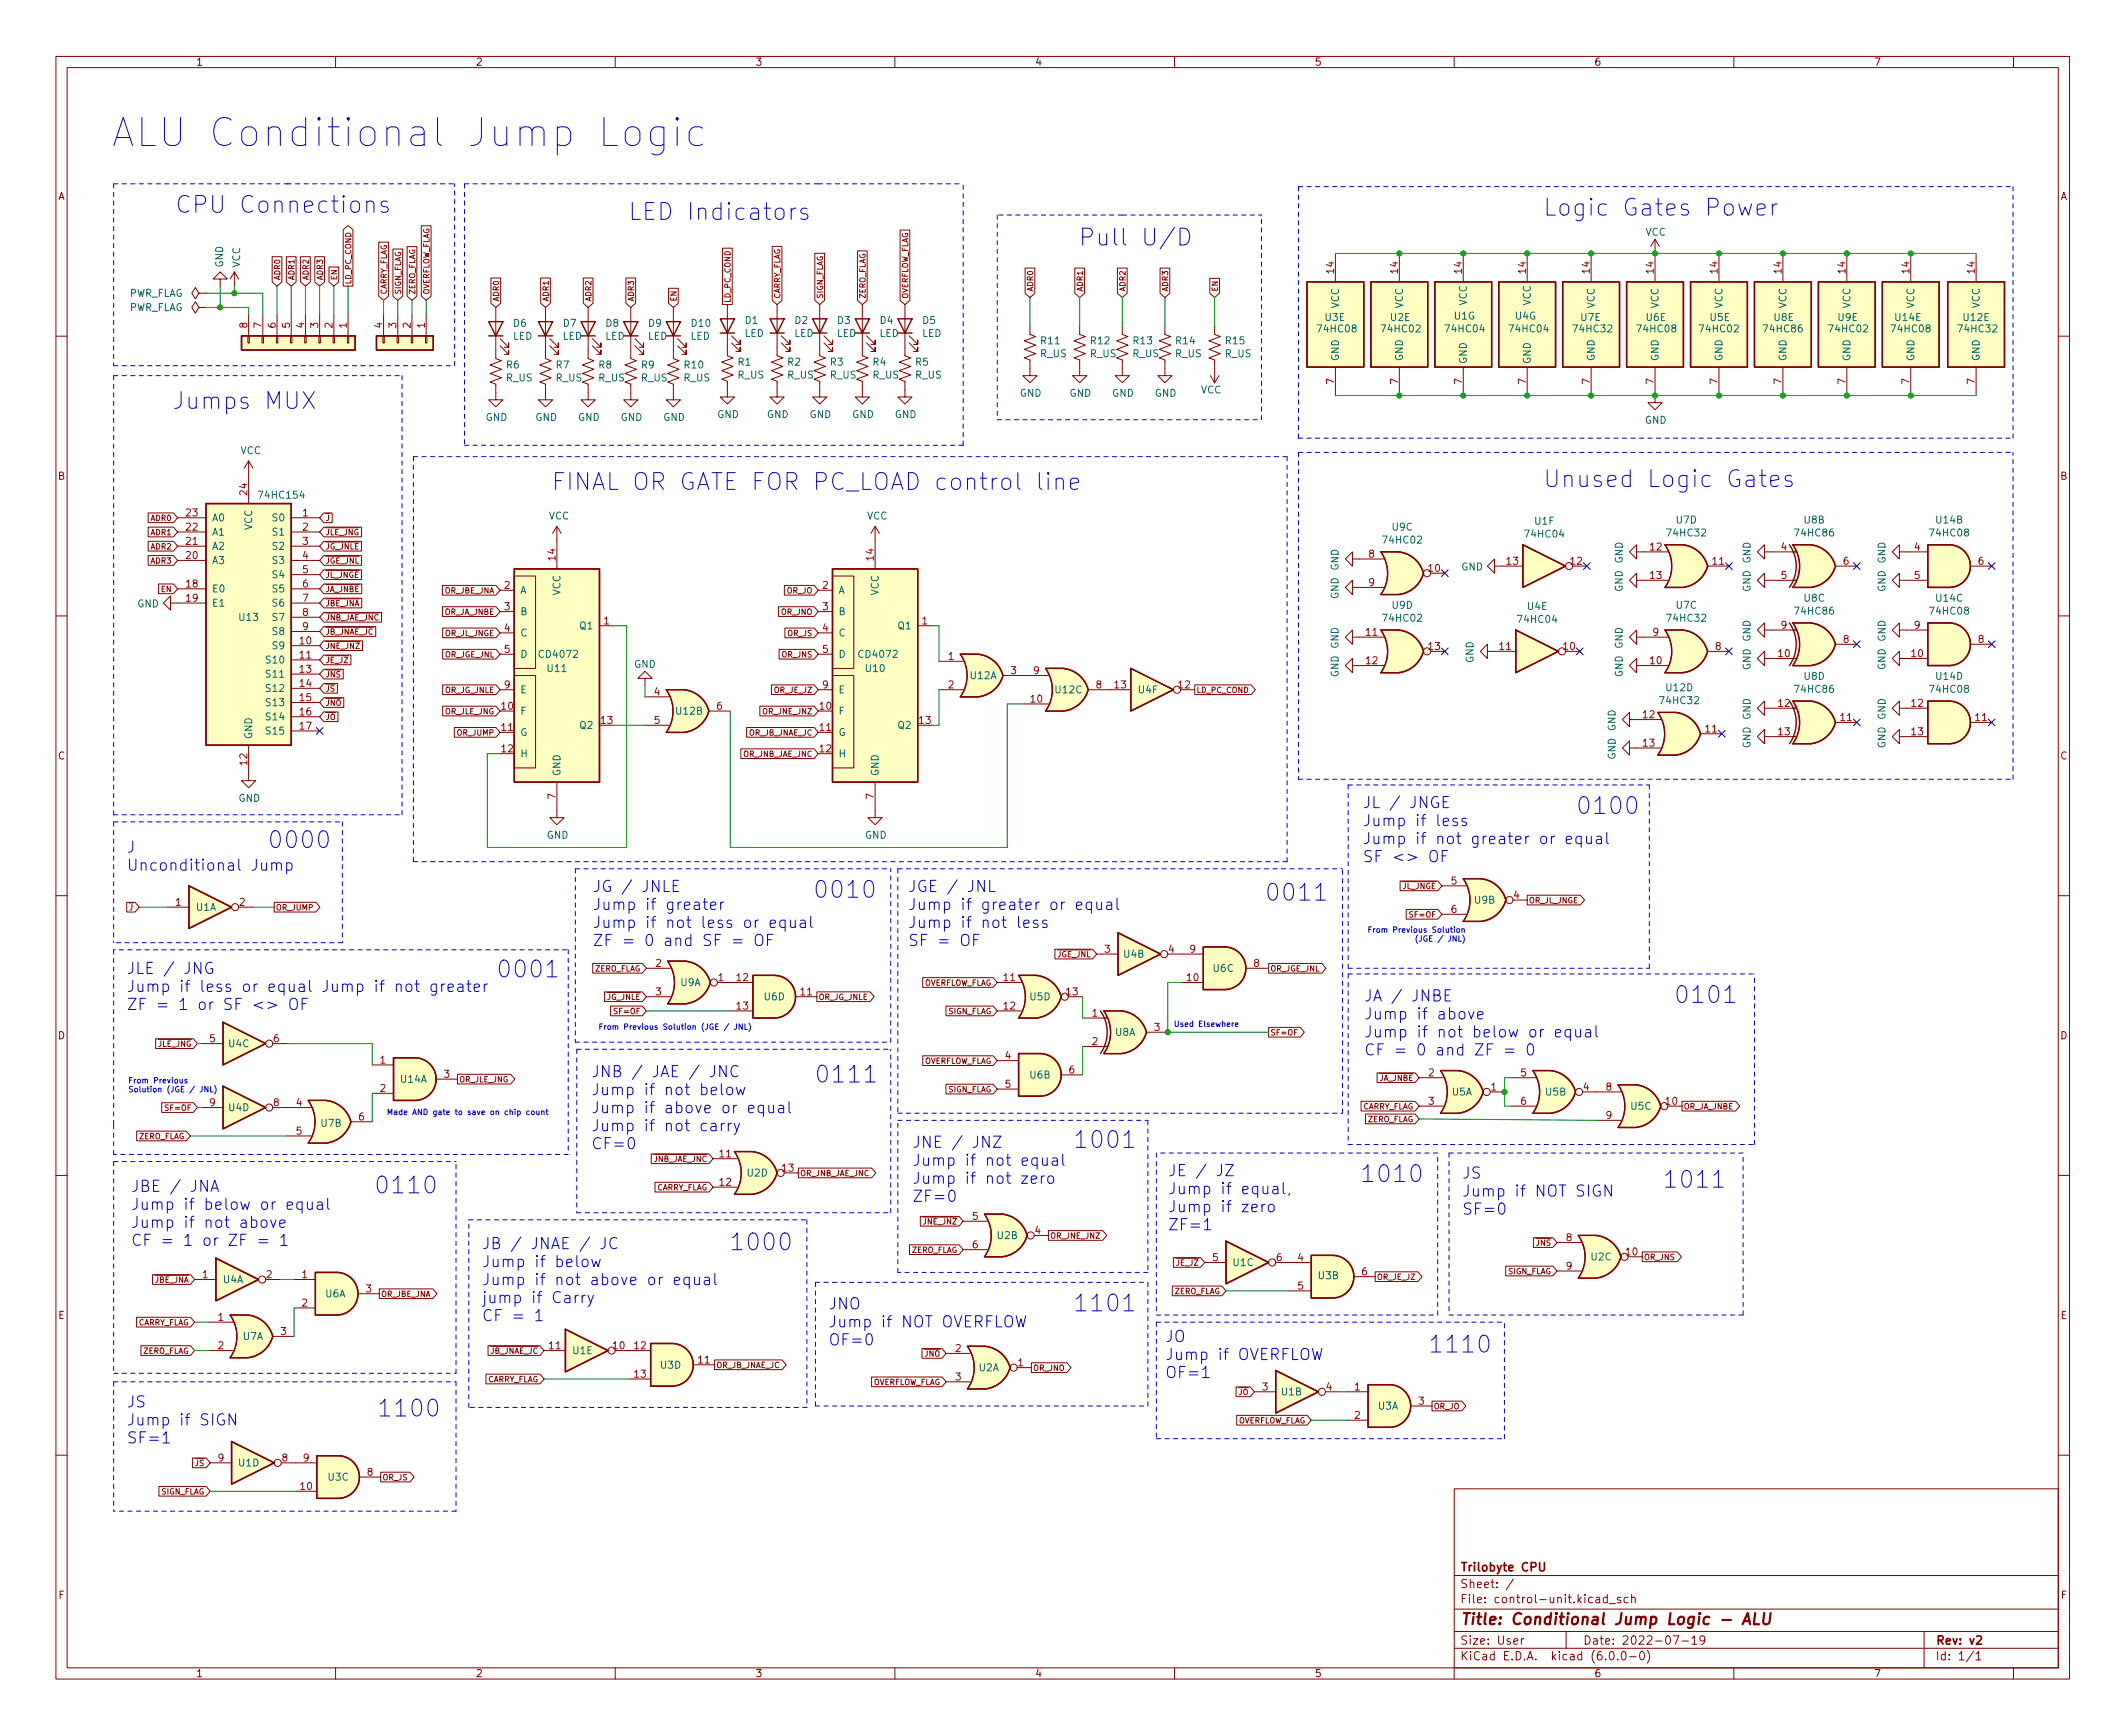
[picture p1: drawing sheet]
<svg xmlns="http://www.w3.org/2000/svg" width="380mm" height="310mm" viewBox="0 0 380 310" stroke-linecap="round" stroke-linejoin="round" font-family="sans-serif">
<defs><g id="words">
<text font-size="7" fill="#0000c2" x="19.8" y="26.2">ALU Conditional Jump Logic</text>
<g font-size="4.2" fill="#0000c2">
<text x="31.2" y="38.1">CPU Connections</text>
<text x="112.3" y="39.3">LED Indicators</text>
<text x="275.8" y="38.6">Logic Gates Power</text>
<text x="192.8" y="43.9">Pull U/D</text>
<text x="30.7" y="73.1">Jumps MUX</text>
<text x="98.6" y="87.6">FINAL OR GATE FOR PC_LOAD control line</text>
<text x="275.8" y="87.1">Unused Logic Gates</text>
<text x="281.7" y="145.5">0100</text>
<text x="47.8" y="151.6">0000</text>
<text x="145.3" y="160.5">0010</text>
<text x="226.1" y="161">0011</text>
<text x="88.6" y="174.7">0001</text>
<text x="299.2" y="179.3">0101</text>
<text x="145.5" y="193.5">0111</text>
<text x="191.8" y="205.2">1001</text>
<text x="66.8" y="213.3">0110</text>
<text x="243.1" y="211.3">1010</text>
<text x="297.2" y="212.3">1011</text>
<text x="130.3" y="223.5">1000</text>
<text x="191.8" y="234.4">1101</text>
<text x="255.3" y="241.8">1110</text>
<text x="67.3" y="253.2">1100</text>
</g>
<g font-size="2.8" fill="#0000c2">
<text x="243.6" y="144.4">JL / JNGE</text>
<text x="243.6" y="147.7">Jump if less</text>
<text x="22.6" y="152.4">J</text>
<text x="22.6" y="155.6">Unconditional Jump</text>
<text x="243.6" y="150.9">Jump if not greater or equal</text>
<text x="243.6" y="154.1">SF &lt;&gt; OF</text>
<text x="105.9" y="159.4">JG / JNLE</text>
<text x="162.3" y="159.4">JGE / JNL</text>
<text x="105.9" y="162.7">Jump if greater</text>
<text x="105.9" y="165.9">Jump if not less or equal</text>
<text x="162.3" y="162.7">Jump if greater or equal</text>
<text x="162.3" y="165.9">Jump if not less</text>
<text x="105.9" y="169.1">ZF = 0 and SF = OF</text>
<text x="162.3" y="169.1">SF = OF</text>
<text x="22.6" y="174.1">JLE / JNG</text>
<text x="22.6" y="177.3">Jump if less or equal Jump if not greater</text>
<text x="243.8" y="179">JA / JNBE</text>
<text x="22.6" y="180.5">ZF = 1 or SF &lt;&gt; OF</text>
<text x="243.8" y="182.2">Jump if above</text>
<text x="243.8" y="185.4">Jump if not below or equal</text>
<text x="243.8" y="188.7">CF = 0 and ZF = 0</text>
<text x="105.7" y="192.5">JNB / JAE / JNC</text>
<text x="105.7" y="195.8">Jump if not below</text>
<text x="105.7" y="199">Jump if above or equal</text>
<text x="105.7" y="202.2">Jump if not carry</text>
<text x="105.7" y="205.4">CF=0</text>
<text x="163.1" y="205.2">JNE / JNZ</text>
<text x="163.1" y="208.4">Jump if not equal</text>
<text x="23.4" y="213">JBE / JNA</text>
<text x="163.1" y="211.6">Jump if not zero</text>
<text x="163.1" y="214.8">ZF=0</text>
<text x="208.8" y="210.2">JE / JZ</text>
<text x="208.8" y="213.5">Jump if equal,</text>
<text x="261.4" y="210.7">JS</text>
<text x="261.4" y="213.9">Jump if NOT SIGN</text>
<text x="23.4" y="216.2">Jump if below or equal</text>
<text x="23.4" y="219.5">Jump if not above</text>
<text x="208.8" y="216.7">Jump if zero</text>
<text x="208.8" y="219.9">ZF=1</text>
<text x="261.4" y="217.1">SF=0</text>
<text x="23.4" y="222.7">CF = 1 or ZF = 1</text>
<text x="86.1" y="223.3">JB / JNAE / JC</text>
<text x="86.1" y="226.5">Jump if below</text>
<text x="86.1" y="229.7">Jump if not above or equal</text>
<text x="86.1" y="232.9">jump if Carry</text>
<text x="86.1" y="236.1">CF = 1</text>
<text x="148.1" y="234">JNO</text>
<text x="148.1" y="237.2">Jump if NOT OVERFLOW</text>
<text x="208.3" y="239.9">JO</text>
<text x="148.1" y="240.5">OF=0</text>
<text x="208.3" y="243.1">Jump if OVERFLOW</text>
<text x="22.6" y="251.6">JS</text>
<text x="208.3" y="246.3">OF=1</text>
<text x="22.6" y="254.8">Jump if SIGN</text>
<text x="22.6" y="258">SF=1</text>
</g>
<text font-size="2.8" fill="#840000" x="261" y="290.4">Title: Conditional Jump Logic - ALU</text>
<g font-size="2.1" fill="#840000">
<text x="261" y="280.8">Trilobyte CPU</text>
<text x="261" y="286.5">File: control-unit.kicad_sch</text>
<text x="261" y="283.8">Sheet: /</text>
<text x="261" y="293.9">Size: User</text>
<text x="283" y="293.9">Date: 2022-07-19</text>
<text x="346" y="293.9">Rev: v2</text>
<text x="261" y="296.7">KiCad E.D.A. kicad (6.0.0-0)</text>
<text x="346" y="296.7">Id: 1/1</text>
</g>
<g font-size="1.8" fill="#840000">
<text x="35" y="11.7">1</text>
<text x="85" y="11.7">2</text>
<text x="135" y="11.7">3</text>
<text x="185" y="11.7">4</text>
<text x="235" y="11.7">5</text>
<text x="285" y="11.7">6</text>
<text x="335" y="11.7">7</text>
<text x="10.3" y="35.7">A</text>
<text x="368.4" y="35.7">A</text>
<text x="10.3" y="85.7">B</text>
<text x="368.4" y="85.7">B</text>
<text x="10.3" y="135.7">C</text>
<text x="368.4" y="135.7">C</text>
<text x="10.3" y="185.7">D</text>
<text x="368.4" y="185.7">D</text>
<text x="10.4" y="235.7">E</text>
<text x="368.4" y="235.7">E</text>
<text x="10.4" y="285.7">F</text>
<text x="368.5" y="285.7">F</text>
<text x="35" y="299.7">1</text>
<text x="85" y="299.7">2</text>
<text x="135" y="299.7">3</text>
<text x="185" y="299.7">4</text>
<text x="235" y="299.7">5</text>
<text x="285" y="299.7">6</text>
<text x="335" y="299.7">7</text>
</g>
<g font-size="1.8" fill="#006464">
<text x="39.9" y="47.8" transform="rotate(-90 39.9 47.8)">GND</text>
<text x="42.9" y="47.9" transform="rotate(-90 42.9 47.9)">VCC</text>
<text x="294.2" y="42.1">VCC</text>
<text x="23" y="53">PWR_FLAG</text>
<text x="23" y="55.6">PWR_FLAG</text>
<text x="91.8" y="58.4">D6</text>
<text x="100.7" y="58.4">D7</text>
<text x="108.3" y="58.4">D8</text>
<text x="116" y="58.4">D9</text>
<text x="123.7" y="58.4">D10</text>
<text x="133.2" y="57.9">D1</text>
<text x="142.1" y="57.9">D2</text>
<text x="149.7" y="57.9">D3</text>
<text x="157.4" y="57.9">D4</text>
<text x="165" y="57.9">D5</text>
<text x="235.8" y="59.4">74HC08</text>
<text x="236.9" y="57.4">U3E</text>
<text x="239.4" y="55.1" transform="rotate(-90 239.4 55.1)">VCC</text>
<text x="247.2" y="59.4">74HC02</text>
<text x="248.6" y="57.4">U2E</text>
<text x="250.8" y="55.1" transform="rotate(-90 250.8 55.1)">VCC</text>
<text x="258.6" y="59.4">74HC04</text>
<text x="260" y="57.1">U1G</text>
<text x="262.3" y="54.6" transform="rotate(-90 262.3 54.6)">VCC</text>
<text x="270" y="59.4">74HC04</text>
<text x="270.9" y="57.1">U4G</text>
<text x="273.7" y="54.6" transform="rotate(-90 273.7 54.6)">VCC</text>
<text x="281.5" y="59.4">74HC32</text>
<text x="282.7" y="57.4">U7E</text>
<text x="285.1" y="55.1" transform="rotate(-90 285.1 55.1)">VCC</text>
<text x="292.9" y="59.4">74HC08</text>
<text x="294.3" y="57.4">U6E</text>
<text x="296.5" y="55.1" transform="rotate(-90 296.5 55.1)">VCC</text>
<text x="304.1" y="59.4">74HC02</text>
<text x="305.8" y="57.4">U5E</text>
<text x="308" y="55.1" transform="rotate(-90 308 55.1)">VCC</text>
<text x="315.5" y="59.4">74HC86</text>
<text x="317.2" y="57.4">U8E</text>
<text x="319.4" y="55.1" transform="rotate(-90 319.4 55.1)">VCC</text>
<text x="327.2" y="59.4">74HC02</text>
<text x="328.6" y="57.4">U9E</text>
<text x="330.8" y="55.1" transform="rotate(-90 330.8 55.1)">VCC</text>
<text x="338.4" y="59.4">74HC08</text>
<text x="338.9" y="57.4">U14E</text>
<text x="342.3" y="55.1" transform="rotate(-90 342.3 55.1)">VCC</text>
<text x="350.3" y="59.4">74HC32</text>
<text x="351.1" y="57.4">U12E</text>
<text x="353.9" y="55.1" transform="rotate(-90 353.9 55.1)">VCC</text>
<text x="90.6" y="65.8">R6</text>
<text x="91.7" y="60.7">LED</text>
<text x="99.5" y="65.8">R7</text>
<text x="100.6" y="60.7">LED</text>
<text x="107.1" y="65.8">R8</text>
<text x="108.2" y="60.7">LED</text>
<text x="114.7" y="65.8">R9</text>
<text x="115.8" y="60.7">LED</text>
<text x="122.4" y="65.8">R10</text>
<text x="123.4" y="60.7">LED</text>
<text x="132" y="65.3">R1</text>
<text x="133.1" y="60.2">LED</text>
<text x="140.9" y="65.3">R2</text>
<text x="142" y="60.2">LED</text>
<text x="148.5" y="65.3">R3</text>
<text x="149.6" y="60.2">LED</text>
<text x="156.1" y="65.3">R4</text>
<text x="157.2" y="60.2">LED</text>
<text x="163.7" y="65.3">R5</text>
<text x="164.8" y="60.2">LED</text>
<text x="186" y="63.8">R_US</text>
<text x="186.2" y="61.5">R11</text>
<text x="194.9" y="63.8">R_US</text>
<text x="195.1" y="61.5">R12</text>
<text x="202.5" y="63.8">R_US</text>
<text x="202.7" y="61.5">R13</text>
<text x="210.1" y="63.8">R_US</text>
<text x="210.3" y="61.5">R14</text>
<text x="219" y="63.8">R_US</text>
<text x="219.2" y="61.5">R15</text>
<text x="239.4" y="64.6" transform="rotate(-90 239.4 64.6)">GND</text>
<text x="250.8" y="64.6" transform="rotate(-90 250.8 64.6)">GND</text>
<text x="262.3" y="65.1" transform="rotate(-90 262.3 65.1)">GND</text>
<text x="273.7" y="65.1" transform="rotate(-90 273.7 65.1)">GND</text>
<text x="285.1" y="64.6" transform="rotate(-90 285.1 64.6)">GND</text>
<text x="296.5" y="64.6" transform="rotate(-90 296.5 64.6)">GND</text>
<text x="308" y="64.6" transform="rotate(-90 308 64.6)">GND</text>
<text x="319.4" y="64.6" transform="rotate(-90 319.4 64.6)">GND</text>
<text x="330.8" y="64.6" transform="rotate(-90 330.8 64.6)">GND</text>
<text x="342.3" y="64.6" transform="rotate(-90 342.3 64.6)">GND</text>
<text x="353.9" y="64.6" transform="rotate(-90 353.9 64.6)">GND</text>
<text x="90.5" y="68.2">R_US</text>
<text x="99.4" y="68.2">R_US</text>
<text x="107" y="68.2">R_US</text>
<text x="114.6" y="68.2">R_US</text>
<text x="122.2" y="68.2">R_US</text>
<text x="131.9" y="67.6">R_US</text>
<text x="140.8" y="67.6">R_US</text>
<text x="148.4" y="67.6">R_US</text>
<text x="156" y="67.6">R_US</text>
<text x="163.6" y="67.6">R_US</text>
<text x="182.3" y="70.9">GND</text>
<text x="191.2" y="70.9">GND</text>
<text x="198.8" y="70.9">GND</text>
<text x="206.4" y="70.9">GND</text>
<text x="214.7" y="70.3">VCC</text>
<text x="86.8" y="75.2">GND</text>
<text x="95.7" y="75.2">GND</text>
<text x="103.3" y="75.2">GND</text>
<text x="110.9" y="75.2">GND</text>
<text x="118.6" y="75.2">GND</text>
<text x="128.2" y="74.7">GND</text>
<text x="137.1" y="74.7">GND</text>
<text x="144.7" y="74.7">GND</text>
<text x="152.3" y="74.7">GND</text>
<text x="160" y="74.7">GND</text>
<text x="294.1" y="75.7">GND</text>
<text x="43" y="81.2">VCC</text>
<text x="46.6" y="89.1">74HC154</text>
<text x="37.8" y="95.7">A1</text>
<text x="37.8" y="93.2">A0</text>
<text x="45.1" y="94.8" transform="rotate(-90 45.1 94.8)">VCC</text>
<text x="48.9" y="93.2">S0</text>
<text x="48.9" y="95.7">S1</text>
<text x="98.1" y="92.8">VCC</text>
<text x="155" y="92.8">VCC</text>
<text x="248.9" y="94.8">U9C</text>
<text x="274.4" y="93.8">U1F</text>
<text x="298.3" y="95.9">74HC32</text>
<text x="299.7" y="93.6">U7D</text>
<text x="321.1" y="95.9">74HC86</text>
<text x="322.6" y="93.6">U8B</text>
<text x="345.2" y="95.9">74HC08</text>
<text x="346.2" y="93.6">U14B</text>
<text x="37.8" y="100.8">A3</text>
<text x="37.8" y="98.3">A2</text>
<text x="48.9" y="98.3">S2</text>
<text x="48.9" y="100.8">S3</text>
<text x="247.5" y="97.1">74HC02</text>
<text x="261.2" y="101.9">GND</text>
<text x="272.9" y="96.1">74HC04</text>
<text x="37.8" y="105.9">E0</text>
<text x="48.9" y="103.3">S4</text>
<text x="48.9" y="105.9">S5</text>
<text x="93" y="106.1">A</text>
<text x="100.2" y="106.4" transform="rotate(-90 100.2 106.4)">VCC</text>
<text x="149.9" y="106.1">A</text>
<text x="157.1" y="106.4" transform="rotate(-90 157.1 106.4)">VCC</text>
<text x="239.3" y="107.1" transform="rotate(-90 239.3 107.1)">GND GND</text>
<text x="290.1" y="105.8" transform="rotate(-90 290.1 105.8)">GND GND</text>
<text x="313" y="105.8" transform="rotate(-90 313 105.8)">GND GND</text>
<text x="322.6" y="107.5">U8C</text>
<text x="337.1" y="105.8" transform="rotate(-90 337.1 105.8)">GND GND</text>
<text x="346.2" y="107.5">U14C</text>
<text x="24.5" y="108.5">GND</text>
<text x="37.8" y="108.4">E1</text>
<text x="42.8" y="111">U13</text>
<text x="48.9" y="108.4">S6</text>
<text x="48.9" y="111">S7</text>
<text x="48.9" y="113.5">S8</text>
<text x="93" y="109.9">B</text>
<text x="93" y="113.7">C</text>
<text x="103.8" y="112.5">Q1</text>
<text x="149.9" y="109.9">B</text>
<text x="149.9" y="113.7">C</text>
<text x="160.7" y="112.5">Q1</text>
<text x="247.5" y="111.1">74HC02</text>
<text x="248.9" y="108.8">U9D</text>
<text x="271.6" y="111.3">74HC04</text>
<text x="273.1" y="109">U4E</text>
<text x="298.3" y="111.1">74HC32</text>
<text x="299.7" y="108.8">U7C</text>
<text x="321.1" y="109.8">74HC86</text>
<text x="345.2" y="109.8">74HC08</text>
<text x="47.9" y="118.6">S10</text>
<text x="48.9" y="116">S9</text>
<text x="93" y="117.6">D</text>
<text x="96.6" y="117.6">CD4072</text>
<text x="113.4" y="119.3">GND</text>
<text x="149.9" y="117.6">D</text>
<text x="153.7" y="117.6">CD4072</text>
<text x="263.4" y="118.5" transform="rotate(-90 263.4 118.5)">GND</text>
<text x="313" y="119.8" transform="rotate(-90 313 119.8)">GND GND</text>
<text x="337.1" y="119.8" transform="rotate(-90 337.1 119.8)">GND GND</text>
<text x="47.9" y="121.1">S11</text>
<text x="47.9" y="123.7">S12</text>
<text x="93" y="123.9">E</text>
<text x="97.9" y="120.1">U11</text>
<text x="149.9" y="123.9">E</text>
<text x="154.8" y="120.1">U10</text>
<text x="173.5" y="121.4">U12A</text>
<text x="188.7" y="123.9">U12C</text>
<text x="203.6" y="123.9">U4F</text>
<text x="239.3" y="121" transform="rotate(-90 239.3 121)">GND GND</text>
<text x="290.1" y="121" transform="rotate(-90 290.1 121)">GND GND</text>
<text x="297" y="125.8">74HC32</text>
<text x="298" y="123.5">U12D</text>
<text x="321.1" y="123.8">74HC86</text>
<text x="322.6" y="121.5">U8D</text>
<text x="345.2" y="123.8">74HC08</text>
<text x="346.2" y="121.5">U14D</text>
<text x="47.9" y="126.2">S13</text>
<text x="47.9" y="128.7">S14</text>
<text x="47.9" y="131.3">S15</text>
<text x="93" y="127.7">F</text>
<text x="93" y="131.5">G</text>
<text x="103.8" y="130.3">Q2</text>
<text x="120.9" y="127.7">U12B</text>
<text x="149.9" y="127.7">F</text>
<text x="149.9" y="131.5">G</text>
<text x="160.7" y="130.3">Q2</text>
<text x="45.1" y="132.2" transform="rotate(-90 45.1 132.2)">GND</text>
<text x="93" y="135.3">H</text>
<text x="149.9" y="135.3">H</text>
<text x="288.8" y="135.8" transform="rotate(-90 288.8 135.8)">GND GND</text>
<text x="313" y="133.7" transform="rotate(-90 313 133.7)">GND GND</text>
<text x="337.1" y="133.7" transform="rotate(-90 337.1 133.7)">GND GND</text>
<text x="42.6" y="143.3">GND</text>
<text x="100.2" y="138.8" transform="rotate(-90 100.2 138.8)">GND</text>
<text x="157.1" y="138.8" transform="rotate(-90 157.1 138.8)">GND</text>
<text x="97.7" y="149.9">GND</text>
<text x="154.6" y="149.9">GND</text>
<text x="263.7" y="161.5">U9B</text>
<text x="35.1" y="162.8">U1A</text>
<text x="200.9" y="171.2">U4B</text>
<text x="216.9" y="173.7">U6C</text>
<text x="121.7" y="176.2">U9A</text>
<text x="136.7" y="178.8">U6D</text>
<text x="184.2" y="178.8">U5D</text>
<text x="199.4" y="185.1">U8A</text>
<text x="40.9" y="187.2">U4C</text>
<text x="71.7" y="193.5">U14A</text>
<text x="184.2" y="192.7">U6B</text>
<text x="259.6" y="195.8">U5A</text>
<text x="276.4" y="195.8">U5B</text>
<text x="40.9" y="198.6">U4D</text>
<text x="57.4" y="201.4">U7B</text>
<text x="291.6" y="198.3">U5C</text>
<text x="133.6" y="210.3">U2D</text>
<text x="178.3" y="221.4">U2B</text>
<text x="220.5" y="226.3">U1C</text>
<text x="284.5" y="225.3">U2C</text>
<text x="39.9" y="229.3">U4A</text>
<text x="58.2" y="231.9">U6A</text>
<text x="235.7" y="228.6">U3B</text>
<text x="43.4" y="239.5">U7A</text>
<text x="102.4" y="242">U1E</text>
<text x="118.1" y="244.6">U3D</text>
<text x="175" y="245.1">U2A</text>
<text x="229.1" y="249.4">U1B</text>
<text x="246.4" y="251.9">U3A</text>
<text x="42.7" y="262.1">U1D</text>
<text x="58.7" y="264.6">U3C</text>
</g>
<g font-size="1.8" fill="#a90000">
<text x="238.5" y="48.8" transform="rotate(-90 238.5 48.8)">14</text>
<text x="249.9" y="48.8" transform="rotate(-90 249.9 48.8)">14</text>
<text x="261.4" y="48.8" transform="rotate(-90 261.4 48.8)">14</text>
<text x="272.8" y="48.8" transform="rotate(-90 272.8 48.8)">14</text>
<text x="284.2" y="48.8" transform="rotate(-90 284.2 48.8)">14</text>
<text x="295.7" y="48.8" transform="rotate(-90 295.7 48.8)">14</text>
<text x="307.1" y="48.8" transform="rotate(-90 307.1 48.8)">14</text>
<text x="318.5" y="48.8" transform="rotate(-90 318.5 48.8)">14</text>
<text x="329.9" y="48.8" transform="rotate(-90 329.9 48.8)">14</text>
<text x="341.4" y="48.8" transform="rotate(-90 341.4 48.8)">14</text>
<text x="353.1" y="48.8" transform="rotate(-90 353.1 48.8)">14</text>
<text x="44.2" y="58.6" transform="rotate(-90 44.2 58.6)">8</text>
<text x="46.7" y="58.6" transform="rotate(-90 46.7 58.6)">7</text>
<text x="49.3" y="58.6" transform="rotate(-90 49.3 58.6)">6</text>
<text x="51.8" y="58.6" transform="rotate(-90 51.8 58.6)">5</text>
<text x="54.4" y="58.6" transform="rotate(-90 54.4 58.6)">4</text>
<text x="56.9" y="58.6" transform="rotate(-90 56.9 58.6)">3</text>
<text x="59.4" y="58.6" transform="rotate(-90 59.4 58.6)">2</text>
<text x="62" y="58.6" transform="rotate(-90 62 58.6)">1</text>
<text x="68.3" y="58.6" transform="rotate(-90 68.3 58.6)">4</text>
<text x="70.9" y="58.6" transform="rotate(-90 70.9 58.6)">3</text>
<text x="73.4" y="58.6" transform="rotate(-90 73.4 58.6)">2</text>
<text x="75.9" y="58.6" transform="rotate(-90 75.9 58.6)">1</text>
<text x="238.5" y="68.6" transform="rotate(-90 238.5 68.6)">7</text>
<text x="249.9" y="68.6" transform="rotate(-90 249.9 68.6)">7</text>
<text x="261.4" y="68.6" transform="rotate(-90 261.4 68.6)">7</text>
<text x="272.8" y="68.6" transform="rotate(-90 272.8 68.6)">7</text>
<text x="284.2" y="68.6" transform="rotate(-90 284.2 68.6)">7</text>
<text x="295.7" y="68.6" transform="rotate(-90 295.7 68.6)">7</text>
<text x="307.1" y="68.6" transform="rotate(-90 307.1 68.6)">7</text>
<text x="318.5" y="68.6" transform="rotate(-90 318.5 68.6)">7</text>
<text x="329.9" y="68.6" transform="rotate(-90 329.9 68.6)">7</text>
<text x="341.4" y="68.6" transform="rotate(-90 341.4 68.6)">7</text>
<text x="353.1" y="68.6" transform="rotate(-90 353.1 68.6)">7</text>
<text x="44.2" y="88.4" transform="rotate(-90 44.2 88.4)">24</text>
<text x="33.3" y="94.8">22</text>
<text x="33.3" y="92.3">23</text>
<text x="54.1" y="92.3">1</text>
<text x="54.1" y="94.8">2</text>
<text x="33.3" y="99.9">20</text>
<text x="33.3" y="97.4">21</text>
<text x="54.1" y="97.4">3</text>
<text x="54.1" y="99.9">4</text>
<text x="99.3" y="100.1" transform="rotate(-90 99.3 100.1)">14</text>
<text x="156.2" y="100.1" transform="rotate(-90 156.2 100.1)">14</text>
<text x="244.7" y="99.7">8</text>
<text x="269.4" y="100.9">13</text>
<text x="280.8" y="100.9">12</text>
<text x="295.1" y="98.4">12</text>
<text x="306.2" y="100.9">11</text>
<text x="318.5" y="98.4">4</text>
<text x="329.6" y="100.9">6</text>
<text x="342.3" y="98.4">4</text>
<text x="353.7" y="100.9">6</text>
<text x="33.3" y="105">18</text>
<text x="33.3" y="107.5">19</text>
<text x="54.1" y="102.4">5</text>
<text x="54.1" y="105">6</text>
<text x="54.1" y="107.5">7</text>
<text x="90.2" y="105.2">2</text>
<text x="147.1" y="105.2">2</text>
<text x="244.7" y="104.7">9</text>
<text x="255.4" y="102.2">10</text>
<text x="295.1" y="103.5">13</text>
<text x="318.5" y="103.5">5</text>
<text x="342.3" y="103.5">5</text>
<text x="54.1" y="110.1">8</text>
<text x="54.1" y="112.6">9</text>
<text x="90.2" y="109.1">3</text>
<text x="90.2" y="112.9">4</text>
<text x="108" y="111.6">1</text>
<text x="147.1" y="109.1">3</text>
<text x="147.1" y="112.9">4</text>
<text x="164.9" y="111.6">1</text>
<text x="244.3" y="113.6">11</text>
<text x="295.5" y="113.6">9</text>
<text x="318.5" y="112.4">9</text>
<text x="342.3" y="112.4">9</text>
<text x="53.6" y="115.1">10</text>
<text x="53.6" y="117.7">11</text>
<text x="90.2" y="116.7">5</text>
<text x="147.1" y="116.7">5</text>
<text x="169.6" y="117.9">1</text>
<text x="244.3" y="118.7">12</text>
<text x="255.4" y="116.2">13</text>
<text x="268.1" y="116.2">11</text>
<text x="279.6" y="116.2">10</text>
<text x="295.1" y="118.7">10</text>
<text x="306.7" y="116.2">8</text>
<text x="318" y="117.4">10</text>
<text x="329.6" y="114.9">8</text>
<text x="341.8" y="117.4">10</text>
<text x="353.7" y="114.9">8</text>
<text x="53.6" y="120.2">13</text>
<text x="53.6" y="122.8">14</text>
<text x="53.6" y="125.3">15</text>
<text x="90.2" y="123">9</text>
<text x="117" y="124.3">4</text>
<text x="147.1" y="123">9</text>
<text x="169.6" y="123">2</text>
<text x="180.7" y="120.5">3</text>
<text x="184.3" y="125.6">10</text>
<text x="184.8" y="120.5">9</text>
<text x="196" y="123">8</text>
<text x="199.3" y="123">13</text>
<text x="210.7" y="123">12</text>
<text x="53.6" y="127.8">16</text>
<text x="53.6" y="130.4">17</text>
<text x="89.7" y="126.8">10</text>
<text x="89.7" y="130.6">11</text>
<text x="107.5" y="129.4">13</text>
<text x="117" y="129.4">5</text>
<text x="128.2" y="126.8">6</text>
<text x="146.6" y="126.8">10</text>
<text x="146.6" y="130.6">11</text>
<text x="164.4" y="129.4">13</text>
<text x="293.8" y="128.4">12</text>
<text x="305" y="130.9">11</text>
<text x="318" y="126.3">12</text>
<text x="318" y="131.4">13</text>
<text x="329.1" y="128.9">11</text>
<text x="341.8" y="126.3">12</text>
<text x="341.8" y="131.4">13</text>
<text x="353.2" y="128.9">11</text>
<text x="44.2" y="136.7" transform="rotate(-90 44.2 136.7)">12</text>
<text x="89.7" y="134.5">12</text>
<text x="146.6" y="134.5">12</text>
<text x="293.8" y="133.4">13</text>
<text x="99.3" y="142.8" transform="rotate(-90 99.3 142.8)">7</text>
<text x="156.2" y="142.8" transform="rotate(-90 156.2 142.8)">7</text>
<text x="31.4" y="161.9">1</text>
<text x="42.8" y="161.9">2</text>
<text x="259.5" y="158.1">5</text>
<text x="270.7" y="160.6">4</text>
<text x="259.5" y="163.2">6</text>
<text x="117.2" y="172.8">2</text>
<text x="197.5" y="170.3">3</text>
<text x="208.9" y="170.3">4</text>
<text x="212.7" y="170.3">9</text>
<text x="224.2" y="172.8">8</text>
<text x="117.2" y="177.9">3</text>
<text x="128.4" y="175.3">1</text>
<text x="131.7" y="175.3">12</text>
<text x="143.2" y="177.9">11</text>
<text x="179.5" y="175.3">11</text>
<text x="190.7" y="177.9">13</text>
<text x="212.2" y="175.3">10</text>
<text x="131.7" y="180.4">13</text>
<text x="179.5" y="180.4">12</text>
<text x="195.3" y="181.7">1</text>
<text x="206.4" y="184.2">3</text>
<text x="37.5" y="186.3">5</text>
<text x="48.9" y="186.3">6</text>
<text x="68" y="190.1">1</text>
<text x="179.7" y="189.3">4</text>
<text x="191.2" y="191.9">6</text>
<text x="195.3" y="186.8">2</text>
<text x="37.5" y="197.7">9</text>
<text x="48.9" y="197.7">8</text>
<text x="53" y="197.7">4</text>
<text x="68" y="195.2">2</text>
<text x="79.4" y="192.6">3</text>
<text x="179.7" y="194.4">5</text>
<text x="255.4" y="192.4">2</text>
<text x="255.4" y="197.4">3</text>
<text x="266.6" y="194.9">1</text>
<text x="271.9" y="192.4">5</text>
<text x="271.9" y="197.4">6</text>
<text x="283.1" y="194.9">4</text>
<text x="287.2" y="194.9">8</text>
<text x="297.8" y="197.4">10</text>
<text x="53" y="202.8">5</text>
<text x="64.2" y="200.2">6</text>
<text x="287.2" y="200">9</text>
<text x="128.7" y="206.8">11</text>
<text x="139.9" y="209.4">13</text>
<text x="128.7" y="211.9">12</text>
<text x="173.9" y="218">5</text>
<text x="185.1" y="220.6">4</text>
<text x="280.1" y="221.8">8</text>
<text x="173.9" y="223.1">6</text>
<text x="216.8" y="225.4">5</text>
<text x="228.2" y="225.4">6</text>
<text x="232" y="225.4">4</text>
<text x="243.5" y="227.9">6</text>
<text x="280.1" y="226.9">9</text>
<text x="290.7" y="224.4">10</text>
<text x="36.2" y="228.4">1</text>
<text x="47.6" y="228.4">2</text>
<text x="54" y="228.4">1</text>
<text x="54" y="233.5">2</text>
<text x="65.4" y="231">3</text>
<text x="232" y="230.5">5</text>
<text x="39" y="236.1">1</text>
<text x="50.2" y="238.6">3</text>
<text x="39" y="241.1">2</text>
<text x="98.2" y="241.1">11</text>
<text x="109.6" y="241.1">10</text>
<text x="113.4" y="241.1">12</text>
<text x="124.9" y="243.7">11</text>
<text x="170.8" y="241.6">2</text>
<text x="182" y="244.2">1</text>
<text x="113.4" y="246.2">13</text>
<text x="170.8" y="246.7">3</text>
<text x="225.7" y="248.5">3</text>
<text x="237.1" y="248.5">4</text>
<text x="242.2" y="248.5">1</text>
<text x="253.6" y="251">3</text>
<text x="242.2" y="253.6">2</text>
<text x="39" y="261.2">9</text>
<text x="50.4" y="261.2">8</text>
<text x="54.2" y="261.2">9</text>
<text x="65.7" y="263.7">8</text>
<text x="53.8" y="266.3">10</text>
</g>
<g font-size="1.4" fill="#840000">
<text x="50.1" y="50.1" transform="rotate(-90 50.1 50.1)">ADR0</text>
<text x="52.6" y="50.1" transform="rotate(-90 52.6 50.1)">ADR1</text>
<text x="55.2" y="50.1" transform="rotate(-90 55.2 50.1)">ADR2</text>
<text x="57.7" y="50.1" transform="rotate(-90 57.7 50.1)">ADR3</text>
<text x="60.3" y="50.1" transform="rotate(-90 60.3 50.1)">EN</text>
<text x="62.8" y="50.9" transform="rotate(-90 62.8 50.9)">LD_PC_COND</text>
<text x="69.1" y="52.7" transform="rotate(-90 69.1 52.7)">CARRY_FLAG</text>
<text x="71.7" y="52.7" transform="rotate(-90 71.7 52.7)">SIGN_FLAG</text>
<text x="74.2" y="52.7" transform="rotate(-90 74.2 52.7)">ZERO_FLAG</text>
<text x="76.8" y="52.7" transform="rotate(-90 76.8 52.7)">OVERFLOW_FLAG</text>
<text x="89.2" y="54" transform="rotate(-90 89.2 54)">ADR0</text>
<text x="98.1" y="54" transform="rotate(-90 98.1 54)">ADR1</text>
<text x="105.7" y="54" transform="rotate(-90 105.7 54)">ADR2</text>
<text x="113.3" y="54" transform="rotate(-90 113.3 54)">ADR3</text>
<text x="121" y="54" transform="rotate(-90 121 54)">EN</text>
<text x="139.5" y="53.5" transform="rotate(-90 139.5 53.5)">CARRY_FLAG</text>
<text x="147.1" y="53.5" transform="rotate(-90 147.1 53.5)">SIGN_FLAG</text>
<text x="154.7" y="53.5" transform="rotate(-90 154.7 53.5)">ZERO_FLAG</text>
<text x="162.4" y="53.5" transform="rotate(-90 162.4 53.5)">OVERFLOW_FLAG</text>
<text x="184.7" y="52.2" transform="rotate(-90 184.7 52.2)">ADR0</text>
<text x="193.6" y="52.2" transform="rotate(-90 193.6 52.2)">ADR1</text>
<text x="201.2" y="52.2" transform="rotate(-90 201.2 52.2)">ADR2</text>
<text x="208.8" y="52.2" transform="rotate(-90 208.8 52.2)">ADR3</text>
<text x="217.7" y="52.2" transform="rotate(-90 217.7 52.2)">EN</text>
<text x="130.6" y="54.2" transform="rotate(-90 130.6 54.2)">LD_PC_COND</text>
<text x="27" y="95.6">ADR1</text>
<text x="27" y="93.1">ADR0</text>
<text x="58.1" y="95.6">~{JLE_JNG}</text>
<text x="27" y="98.2">ADR2</text>
<text x="27" y="100.7">ADR3</text>
<text x="58.1" y="100.7">~{JGE_JNL}</text>
<text x="58.1" y="98.2">~{JG_JNLE}</text>
<text x="28.8" y="105.8">EN</text>
<text x="58.1" y="105.8">~{JA_JNBE}</text>
<text x="58.1" y="103.3">~{JL_JNGE}</text>
<text x="79.4" y="106.1">OR_JBE_JNA</text>
<text x="140.6" y="106.1">OR_JO</text>
<text x="58.1" y="108.3">~{JBE_JNA}</text>
<text x="58.1" y="113.4">~{JB_JNAE_JC}</text>
<text x="58.1" y="110.9">~{JNB_JAE_JNC}</text>
<text x="79.4" y="109.9">OR_JA_JNBE</text>
<text x="79.4" y="113.7">OR_JL_JNGE</text>
<text x="139.6" y="109.9">OR_JNO</text>
<text x="140.8" y="113.7">OR_JS</text>
<text x="58.1" y="116">~{JNE_JNZ}</text>
<text x="58.1" y="118.5">~{JE_JZ}</text>
<text x="79.4" y="117.5">OR_JGE_JNL</text>
<text x="139.8" y="117.5">OR_JNS</text>
<text x="58.1" y="123.6">~{JS}</text>
<text x="58.1" y="121">~{JNS}</text>
<text x="79.4" y="123.8">OR_JG_JNLE</text>
<text x="138.4" y="123.8">OR_JE_JZ</text>
<text x="213.9" y="123.8">LD_PC_COND</text>
<text x="58.1" y="128.7">~{JO}</text>
<text x="58.1" y="126.1">~{JNO}</text>
<text x="79.4" y="127.7">OR_JLE_JNG</text>
<text x="81.7" y="131.5">OR_JUMP</text>
<text x="133.7" y="131.5">OR_JB_JNAE_JC</text>
<text x="136.4" y="127.7">OR_JNE_JNZ</text>
<text x="132.7" y="135.3">OR_JNB_JAE_JNC</text>
<text x="249.6" y="158.9">~{JL_JNGE}</text>
<text x="273.3" y="161.4">OR_JL_JNGE</text>
<text x="49.3" y="162.7">OR_JUMP</text>
<text x="252.3" y="164">SF=OF</text>
<text x="106.2" y="173.6">ZERO_FLAG</text>
<text x="187.9" y="171.1">~{JGE_JNL}</text>
<text x="227.1" y="173.6">OR_JGE_JNL</text>
<text x="107.4" y="178.7">~{JG_JNLE}</text>
<text x="146.3" y="178.7">OR_JG_JNLE</text>
<text x="164.8" y="176.2">OVERFLOW_FLAG</text>
<text x="110.1" y="181.2">SF=OF</text>
<text x="169.4" y="181.2">SIGN_FLAG</text>
<text x="227.1" y="185.1">SF=OF</text>
<text x="27.1" y="187.1">~{JLE_JNG}</text>
<text x="164.8" y="190.1">OVERFLOW_FLAG</text>
<text x="82" y="193.4">OR_JLE_JNG</text>
<text x="169.4" y="195.2">SIGN_FLAG</text>
<text x="245.5" y="193.2">~{JA_JNBE}</text>
<text x="24.7" y="203.6">ZERO_FLAG</text>
<text x="29.8" y="198.5">SF=OF</text>
<text x="243.3" y="198.3">CARRY_FLAG</text>
<text x="244.4" y="200.5">ZERO_FLAG</text>
<text x="301" y="198.3">OR_JA_JNBE</text>
<text x="115.7" y="207.7">~{JNB_JAE_JNC}</text>
<text x="117.1" y="212.7">CARRY_FLAG</text>
<text x="143" y="210.2">OR_JNB_JAE_JNC</text>
<text x="164.1" y="218.8">~{JNE_JNZ}</text>
<text x="187.7" y="221.4">OR_JNE_JNZ</text>
<text x="162.9" y="223.9">ZERO_FLAG</text>
<text x="209.3" y="226.2">~{JE_JZ}</text>
<text x="269.5" y="227.7">SIGN_FLAG</text>
<text x="273.6" y="222.6">~{JNS}</text>
<text x="293.9" y="225.2">OR_JNS</text>
<text x="26.5" y="229.3">~{JBE_JNA}</text>
<text x="68.1" y="231.8">OR_JBE_JNA</text>
<text x="209.9" y="231.3">ZERO_FLAG</text>
<text x="246.1" y="228.7">OR_JE_JZ</text>
<text x="24.4" y="236.9">CARRY_FLAG</text>
<text x="25.5" y="242">ZERO_FLAG</text>
<text x="86.5" y="242">~{JB_JNAE_JC}</text>
<text x="128" y="244.5">OR_JB_JNAE_JC</text>
<text x="164.3" y="242.5">~{JNO}</text>
<text x="184.7" y="245">OR_JNO</text>
<text x="86.9" y="247">CARRY_FLAG</text>
<text x="155.7" y="247.5">OVERFLOW_FLAG</text>
<text x="220.4" y="249.3">~{JO}</text>
<text x="256.3" y="251.9">OR_JO</text>
<text x="221" y="254.4">OVERFLOW_FLAG</text>
<text x="33.8" y="262">~{JS}</text>
<text x="28.7" y="267.1">SIGN_FLAG</text>
<text x="68.3" y="264.6">OR_JS</text>
</g>
<g font-size="1.4" fill="#0000c2">
<text x="246.6" y="166.7">From Previous Solution</text>
<text x="254.7" y="168.3">(JGE / JNL)</text>
<text x="106.9" y="184">From Previous Solution (JGE / JNL)</text>
<text x="209.8" y="183.5">Used Elsewhere</text>
<text x="22.9" y="193.6">From Previous</text>
<text x="22.9" y="195.2">Solution (JGE / JNL)</text>
<text x="69.1" y="199.3">Made AND gate to save on chip count</text>
</g>
</g></defs>
<g fill="none" stroke="#840000" stroke-width=".18">
<path d="M10 10.1h360v290h-360zM12 12.1h356v286h-356zM60 10.1v2M110 10.1v2M160 10.1v2M210 10.1v2M260 10.1v2M310 10.1v2M360 10.1v2M35.6 52.4l-.7-1-.6 1 .6 1 .7-1h1.2M35.6 54.9l-.7-1-.6 1 .6 1.1 .7-1.1h1.2M36.8 52.4h.1"/>
<path d="M36.8 54.9h.1M39.4 49.9h1.2l-1.2-1.3-1.3 1.3h1.3v1.2M41.9 48.6l-.8 1.3M41.9 48.6v2.5M41.9 48.6l.8 1.3M44.4 56.2v3.8M47 56.2v3.8M48.7 45.9h1.7v4.5l-.9 .7-.8-.7zM49.5 56.2v3.8M51.2 45.9h1.7v4.5l-.8 .7-.9-.7zM52.1 56.2v3.8M53.7 45.9h1.8v4.5l-.9 .7-.9-.7z"/>
<path d="M54.6 56.2v3.8M56.3 45.9h1.7v4.5l-.9 .7-.8-.7zM57.1 56.2v3.8M58.8 47.7h1.8v2.7l-.9 .7-.9-.7zM59.7 56.2v3.8M61.4 41.1l.8-.8 .9 .8v10h-1.7zM62.2 56.2v3.8M67.7 43.3h1.7v9.6l-.8 .8-.9-.8zM68.6 56.2v3.8M70.3 44.5h1.7v8.4l-.9 .8-.8-.8zM71.1 56.2v3.8M72.8 44.1h1.7v8.8l-.8 .8-.9-.8z"/>
<path d="M73.7 56.2v3.8M75.3 40.4h1.8v12.5l-.9 .8-.9-.8zM76.2 56.2v3.8M87.8 49.7h1.7v4.5l-.9 .7-.8-.7zM88.6 54.9v9.2l1.1 .4-2.1 .7 2.1 .8-2.1 .8 2.1 .7-2.1 .8 1 .4v2.8h1.3l-1.3 1.2-1.2-1.2h1.2M96.7 49.7h1.7v4.5l-.9 .7-.8-.7zM97.5 54.9v9.2l1.1 .4-2.1 .7 2.1 .8-2.1 .8 2.1 .7-2.1 .8 1 .4v2.8h1.3l-1.3 1.2-1.2-1.2h1.2M104.3 49.7h1.7v4.5l-.8 .7-.9-.7zM105.2 54.9v9.2l1 .4-2.1 .7 2.1 .8-2.1 .8 2.1 .7-2.1 .8 1.1 .4v2.8h1.2l-1.2 1.2-1.3-1.2h1.3M111.9 49.7h1.7v4.5l-.8 .7-.9-.7zM112.8 54.9v9.2l1 .4-2 .7 2 .8-2 .8 2 .7-2 .8 1 .4v2.8h1.2l-1.2 1.2-1.3-1.2h1.3M119.5 51.5h1.8v2.7l-.9 .7-.9-.7z"/>
<path d="M120.4 54.9v9.2l1 .4-2 .7 2 .8-2 .8 2 .7-2 .8 1 .4v2.8h1.3l-1.3 1.2-1.3-1.2h1.3M129.2 44.4h1.7v10h-1.7zM130 54.4v9.2l1.1 .4-2.1 .7 2.1 .8-2.1 .8 2.1 .7-2.1 .8 1 .4v2.8h1.3l-1.3 1.2-1.2-1.2h1.2M138.1 44h1.7v9.7l-.9 .7-.8-.7zM138.9 54.4v9.2l1.1 .4-2.1 .7 2.1 .8-2.1 .8 2.1 .7-2.1 .8 1 .4v2.8h1.3l-1.3 1.2-1.2-1.2h1.2M145.7 45.3h1.7v8.4l-.8 .7-.9-.7zM146.6 54.4v9.2l1 .4-2.1 .7 2.1 .8-2.1 .8 2.1 .7-2.1 .8 1.1 .4v2.8h1.2l-1.2 1.2-1.3-1.2h1.3M153.3 44.8h1.7v8.9l-.8 .7-.9-.7zM154.2 54.4v9.2l1 .4-2 .7 2 .8-2 .8 2 .7-2 .8 1 .4v2.8h1.2l-1.2 1.2-1.3-1.2h1.3M160.9 41.1h1.8v12.6l-.9 .7-.9-.7zM161.8 54.4v9.2l1 .4-2 .7 2 .8-2 .8 2 .7-2 .8 1 .4v2.8h1.3l-1.3 1.2-1.3-1.2h1.3M183.3 47.9h1.7v4.5l-.9 .8-.8-.8z"/>
<path d="M184.1 58.3v1.5l1.1 .4-2.1 .7 2.1 .8-2.1 .7 2.1 .8-2.1 .8 1 .3v2.8h1.3l-1.3 1.3-1.2-1.3h1.2M192.2 47.9h1.7v4.5l-.9 .8-.8-.8zM193 58.3v1.5l1.1 .4-2.1 .7 2.1 .8-2.1 .7 2.1 .8-2.1 .8 1 .3v2.8h1.3l-1.3 1.3-1.2-1.3h1.2M199.8 47.9h1.7v4.5l-.8 .8-.9-.8zM200.7 58.3v1.5l1 .4-2.1 .7 2.1 .8-2.1 .7 2.1 .8-2.1 .8 1.1 .3v2.8h1.2l-1.2 1.3-1.3-1.3h1.3M207.4 47.9h1.7v4.5l-.8 .8-.9-.8zM208.3 58.3v1.5l1 .4-2 .7 2 .8-2 .7 2 .8-2 .8 1 .3v2.8h1.2l-1.2 1.3-1.3-1.3h1.3M216.3 49.7h1.7v2.7l-.8 .8-.9-.8zM217.2 58.3v1.5l1 .4-2 .7 2 .8-2 .7 2 .8-2 .8 1 .3v4.1M238.8 45.3v5.1M250.2 45.3v5.1M261.6 45.3v5.1"/>
<path d="M273 45.3v5.1M284.5 45.3v5.1M295.9 42.8v7.6M295.9 42.8l-.8 1.2M295.9 42.8l.8 1.2M307.3 45.3v5.1M318.8 45.3v5.1M330.2 45.3v5.1M341.6 45.3v5.1M353.3 45.3v5.1M10 60.1h2M44.3 60h.3v1.3h-.3z"/>
<path d="M46.9 60h.2v1.3h-.2zM49.4 60h.3v1.3h-.3zM51.9 60h.3v1.3h-.3zM54.5 60h.2v1.3h-.2zM57 60h.3v1.3h-.3zM59.6 60h.2v1.3h-.2zM62.1 60h.3v1.3h-.3zM68.5 60h.2v1.3h-.2zM71 60h.2v1.3h-.2zM73.5 60h.3v1.3h-.3zM76.1 60h.2v1.3h-.2zM89.4 61.8l1.5 1.5v-.7v.7h-.7"/>
<path d="M89.4 60.5l1.5 1.6v-.8v.8h-.7M98.3 61.8l1.5 1.5v-.7v.7h-.7M98.3 60.5l1.5 1.6v-.8v.8h-.7M105.9 61.8l1.5 1.5v-.7v.7h-.7M105.9 60.5l1.5 1.6v-.8v.8h-.7M113.5 61.8l1.6 1.5v-.7v.7h-.8M113.5 60.5l1.6 1.6v-.8v.8h-.8M121.2 61.8l1.5 1.5v-.7v.7h-.8M121.2 60.5l1.5 1.6v-.8v.8h-.8M130.8 61.3l1.5 1.5v-.7v.7h-.7M130.8 60l1.5 1.6v-.8v.8h-.7M139.7 61.3l1.5 1.5v-.7v.7h-.7"/>
<path d="M139.7 60l1.5 1.6v-.8v.8h-.7M147.3 61.3l1.5 1.5v-.7v.7h-.7M147.3 60l1.5 1.6v-.8v.8h-.7M154.9 61.3l1.6 1.5v-.7v.7h-.8M154.9 60l1.6 1.6v-.8v.8h-.8M162.6 61.3l1.5 1.5v-.7v.7h-.8M162.6 60l1.5 1.6v-.8v.8h-.8M216.4 67.1l.8 1.3M217.9 67.1l-.7 1.3M238.8 65.6v5.1M250.2 65.6v5.1M261.6 65.6v5.1"/>
<path d="M273 65.6v5.1M284.5 65.6v5.1M295.9 65.6v6.4h1.3l-1.3 1.2-1.3-1.2h1.3M307.3 65.6v5.1M318.8 65.6v5.1M330.2 65.6v5.1M341.6 65.6v5.1M353.3 65.6v5.1M368 60.1h2M26.5 96.8h4.5l.7 .8-.7 .9h-4.5zM26.5 94.2h4.5l.7 .9-.7 .8h-4.5zM26.5 91.7h4.5l.7 .8-.7 .9h-4.5z"/>
<path d="M26.5 99.3h4.5l.7 .9-.7 .8h-4.5zM31.7 92.5h5.1M31.7 95.1h5.1M31.7 97.6h5.1M44.4 82.4l-.7 1.3M44.4 82.4v7.6M44.4 82.4l.8 1.3M52.1 92.5h5M52.1 95.1h5M52.1 97.6h5M57.9 99.3h6.7v1.7h-6.7l-.8-.8zM57.9 94.2h6.7v1.7h-6.7l-.8-.8z"/>
<path d="M57.9 96.8h6.7v1.7h-6.7l-.8-.9zM57.9 91.7h1.5v1.7h-1.5l-.8-.9zM58.2 91.8h.8M58.7 92.1v.8l-.3 .2M99.6 94.1l-.8 1.2M99.6 94.1v7.6M99.6 94.1l.7 1.2M156.5 94.1l-.8 1.2M156.5 94.1v7.6M156.5 94.1l.7 1.2M241.8 99.9v-1.3l-1.3 1.3 1.3 1.3v-1.3h5.6M250.1 98.6h-3.2a6.6 6.6 0 0 1 0 7.7h3.2"/>
<path d="M292.6 98.6v-1.2l-1.3 1.2 1.3 1.3v-1.3h5.6M300.9 97.4h-3.2a6.6 6.6 0 0 1 0 7.6h3.2M315.5 98.6v-1.2l-1.3 1.2 1.3 1.3v-1.3h5.7M323.7 97.4h-3.2a6.6 6.6 0 0 1 0 7.6h3.2M339.6 98.6v-1.2l-1.3 1.2 1.3 1.3v-1.3h5.1M10 110.1h2M28.3 104.4h2.7l.7 .8-.7 .9h-2.7zM30.5 107.8v-1.3l-1.3 1.3 1.3 1.3v-1.3h6.3M31.7 105.2h5.1M31.7 100.2h5.1M52.1 115.4h5M52.1 117.9h5"/>
<path d="M52.1 105.2h5M52.1 107.8h5M52.1 100.2h5M52.1 102.7h5M52.1 110.3h5M52.1 112.9h5M57.9 106.9h6.8v1.7h-6.8l-.8-.8zM57.9 104.4h6.8v1.7h-6.8l-.8-.9zM57.9 101.8h6.7v1.8h-6.7l-.8-.9zM57.9 114.5h6.9v1.8h-6.9l-.8-.9zM57.9 112h9.3v1.7h-9.3l-.8-.8zM57.9 109.5h10.3v1.7h-10.3l-.8-.9z"/>
<path d="M57.9 119.6h3.5v1.7h-3.5l-.8-.8zM57.9 117.1h4.8v1.7h-4.8l-.8-.9zM79.1 104.6h9.6l.7 .9-.7 .9h-9.6zM79.1 108.4h9.6l.7 .9-.7 .9h-9.6zM79.1 116.1h9.6l.7 .8-.7 .9h-9.6zM79.1 112.2h9.6l.7 .9-.7 .9h-9.6zM89.4 105.5h2.5M89.4 109.3h2.5M89.4 113.1h2.5M89.4 116.9h2.5M91.9 103h3.9v16.5h-3.9zM107.2 111.8h2.5"/>
<path d="M139.2 108.4h6.4l.7 .9-.7 .9h-6.4zM139.3 116.1h6.3l.7 .8-.7 .9h-6.3zM140.2 104.6h5.4l.7 .9-.7 .9h-5.4zM140.3 112.2h5.3l.7 .9-.7 .9h-5.3zM146.3 105.5h2.5M146.3 109.3h2.5M146.3 113.1h2.5M146.3 116.9h2.5M148.8 103h3.9v16.5h-3.9zM164.1 111.8h2.5M167.9 118.2h4.3M174.9 116.9h-3.2a6.6 6.6 0 0 1 0 7.6h3.2"/>
<path d="M190.1 119.5h-3.2a6.6 6.6 0 0 1 0 7.6h3.2M241.8 113.9v-1.3l-1.3 1.3 1.3 1.2v-1.2h5.6M241.8 105v-1.3l-1.3 1.3 1.3 1.3v-1.3h5.6M241.8 119v-1.3l-1.3 1.3 1.3 1.2v-1.2h5.6M250.1 112.6h-3.2a6.6 6.6 0 0 1 0 7.6h3.2M255.8 116.4h2.5M255.8 102.4h2.5M265.9 116.4v-1.3l-1.2 1.3 1.2 1.3v-1.3h5.1M267.2 101.2v-1.3l-1.3 1.3 1.3 1.2v-1.2h5.1M279.9 116.4h2.5M281.2 101.2h2.5M292.6 103.7v-1.3l-1.3 1.3 1.3 1.3v-1.3h5.6"/>
<path d="M292.6 113.9v-1.3l-1.3 1.3 1.3 1.2v-1.2h5.6M292.6 119v-1.3l-1.3 1.3 1.3 1.2v-1.2h5.6M300.9 112.6h-3.2a6.6 6.6 0 0 1 0 7.6h3.2M305.3 116.4h3.8M305.3 101.2h3.8M315.5 112.6v-1.3l-1.3 1.3 1.3 1.3v-1.3h5.7M315.5 103.7v-1.3l-1.3 1.3 1.3 1.3v-1.3h5.7M315.5 117.7v-1.3l-1.3 1.3 1.3 1.3v-1.3h5.7M323.7 111.3h-3.2a6.6 6.6 0 0 1 0 7.7h3.2M328.2 101.2h3.8M328.2 115.1h3.8M339.6 117.7v-1.3l-1.3 1.3 1.3 1.3v-1.3h5.1"/>
<path d="M339.6 112.6v-1.3l-1.3 1.3 1.3 1.3v-1.3h5.1M339.6 103.7v-1.3l-1.3 1.3 1.3 1.3v-1.3h5.1M352.3 101.2h3.8M352.3 115.1h3.8M368 110.1h2M44.4 133.2v6.3h1.3l-1.3 1.3-1.2-1.3h1.2M52.1 120.5h5M52.1 123h5M52.1 125.6h5M52.1 128.1h5M52.1 130.6h5M57.9 127.2h2.5v1.8h-2.5l-.8-.9z"/>
<path d="M57.9 124.7h3.6v1.7h-3.6l-.8-.8zM57.9 122.2h2.4v1.7h-2.4l-.8-.9zM79.1 122.4h9.6l.7 .9-.7 .8h-9.6zM79.1 126.2h9.6l.7 .9-.7 .9h-9.6zM81.2 130h7.5l.7 .9-.7 .9h-7.5zM89.4 130.9h2.5M89.4 123.3h2.5M91.9 120.7h3.9v16.5h-3.9zM99.6 139.8v6.3h1.2l-1.2 1.3-1.3-1.3h1.3M115.3 121.2h1.3l-1.3-1.2-1.3 1.2h1.3v1.3M115.3 124.5h4.3M115.3 129.6h4.3"/>
<path d="M122.3 123.3h-3.2a6.6 6.6 0 0 1 0 7.6h3.2M126.7 127.1h3.9M132.5 133.8h13.1l.7 .9-.7 .9h-13.1zM133.5 130h12.1l.7 .9-.7 .9h-12.1zM135.9 126.2h9.7l.7 .9-.7 .9h-9.7zM137.9 122.4h7.7l.7 .9-.7 .8h-7.7zM146.3 130.9h2.5M146.3 123.3h2.5M148.8 120.7h3.9v16.5h-3.9zM156.5 139.8v6.3h1.2l-1.2 1.3-1.3-1.3h1.3M167.9 123.3h4.3M179.3 120.7h8.2"/>
<path d="M183.1 125.8h4.4M194.6 123.3h7.6M211.1 123.3h2.5M213.6 122.4h10.1l.7 .9-.7 .8h-10.1zM291.3 133.7v-1.3l-1.2 1.3 1.2 1.3v-1.3h5.6M291.3 128.6v-1.3l-1.2 1.3 1.2 1.3v-1.3h5.6M299.6 127.3h-3.2a6.6 6.6 0 0 1 0 7.7h3.2M304 131.1h3.8M315.5 131.7v-1.3l-1.3 1.3 1.3 1.2v-1.2h5.7M315.5 126.6v-1.3l-1.3 1.3 1.3 1.2v-1.2h5.7M323.7 125.3h-3.2a6.6 6.6 0 0 1 0 7.6h3.2M328.2 129.1h3.8"/>
<path d="M339.6 131.7v-1.3l-1.3 1.3 1.3 1.2v-1.2h5.1M339.6 126.6v-1.3l-1.3 1.3 1.3 1.2v-1.2h5.1M352.3 129.1h3.8M250.3 157.5h6.8l.7 .8-.7 .9h-6.8zM257.8 158.3h4.3M264.8 157.1h-3.2a6.6 6.6 0 0 1 0 7.6h3.2M273 160h9.6l.7 .9-.7 .8h-9.6zM10 160.1h2M22.7 161.3h1.4l.8 .8-.8 .9h-1.4zM23.1 161.4h.7M23.6 161.7l-.1 .8-.3 .2M30 162.1h3.8"/>
<path d="M42.7 162.1h2.5M49 161.3h7.5l.7 .8-.7 .9h-7.5zM106 172.2h8.8l.8 .9-.8 .8h-8.8zM108.1 177.3h6.7l.8 .8-.8 .9h-6.7zM109.2 179.8h5.6l.8 .9-.8 .8h-5.6zM115.6 178.1h4.3M115.6 173.1h4.3M122.6 171.8h-3.2a6.6 6.6 0 0 1 0 7.6h3.2M128.3 175.6h6.3M142.2 178.1h3.8M146 177.3h9.6l.7 .8-.7 .9h-9.6zM165 174.7h12.6l.7 .9-.7 .9h-12.6z"/>
<path d="M169.1 179.8h8.5l.7 .9-.7 .8h-8.5zM178.3 175.6h4.3M185.3 174.3h-3.2a6.6 6.6 0 0 1 0 7.6h3.2M188.6 169.7h6.7l.8 .8-.8 .9h-6.7zM191 178.1h2.5M196.1 170.5h3.8M208.8 170.5h6.3M211.3 175.6h3.8M222.8 173.1h3.8M226.8 172.2h9.5l.8 .9-.8 .8h-9.5zM251.4 162.5h5.7l.7 .9-.7 .9h-5.7zM257.8 163.4h4.3"/>
<path d="M270.5 160.9h2.5M368 160.1h2M27.8 185.7h6.8l.7 .8-.7 .9h-6.8zM28.9 197.1h5.7l.7 .9-.7 .8h-5.7zM36.1 198h3.8M36.1 186.5h3.8M48.8 198h6.8M48.8 186.5h2.5M58.3 196.7h-3.2a6.6 6.6 0 0 1 0 7.6h3.2M66.5 190.3h3.9M66.5 195.4h3.9M78 192.9h3.8"/>
<path d="M81.8 192h9.5l.7 .9-.7 .8h-9.5zM130.8 180.7h3.8M165 188.7h12.6l.7 .9-.7 .8h-12.6zM169.1 193.8h8.5l.7 .8-.7 .9h-8.5zM178.3 180.7h4.3M178.3 189.6h3.8M178.3 194.6h3.8M189.7 192.1h3.8M193.5 187h4.5M193.5 181.9h4.5M200.5 180.7h-3.1a6.6 6.6 0 0 1 0 7.6h3.1M205 184.5h3.8"/>
<path d="M226.8 183.6h5.7l.7 .9-.7 .9h-5.7zM243.3 196.8h9.7l.7 .9-.7 .9h-9.7zM244.1 199.1h8.9l.7 .9-.7 .8h-8.9zM246.2 191.7h6.8l.7 .9-.7 .9h-6.8zM253.7 197.7h4.4M253.7 192.6h4.4M260.7 191.3h-3.1a6.6 6.6 0 0 1 0 7.7h3.1M266.4 195.2h2.6M270.3 197.7h4.3M270.3 192.6h4.3M277.2 191.3h-3.1a6.6 6.6 0 0 1 0 7.7h3.1M283 195.2h6.8"/>
<path d="M292.5 193.9h-3.2a6.6 6.6 0 0 1 0 7.6h3.2M298.2 197.7h2.5M300.7 196.8h9.6l.7 .9-.7 .9h-9.6zM10 210.1h2M24.4 202.2h8.9l.7 .8-.7 .9h-8.9zM51.3 203h4.3M62.7 200.5h3.8M116.4 206.2h10.4l.7 .9-.7 .9h-10.4zM117.1 211.3h9.7l.7 .9-.7 .8h-9.7zM127.5 207.1h4.3M127.5 212.2h4.3M134.5 205.8h-3.2a6.6 6.6 0 0 1 0 7.6h3.2"/>
<path d="M140.2 209.6h2.5M142.7 208.8h13.2l.7 .8-.7 .9h-13.2zM164.5 217.4h7l.7 .9-.7 .8h-7zM172.2 218.3h4.3M179.2 217h-3.2a6.6 6.6 0 0 1 0 7.6h3.2M187.5 219.9h9.7l.7 .9-.7 .9h-9.7zM285.5 200.2h4.3M368 210.1h2M24.4 235.4h9.7l.7 .9-.7 .9h-9.7zM27.3 227.8h6.8l.7 .9-.7 .9h-6.8zM34.8 228.7h3.8M37.3 236.3h4.4"/>
<path d="M44.3 235h-3.2a6.6 6.6 0 0 1 0 7.7h3.2M47.5 228.7h2.5M48.8 238.8h3.8M52.6 228.7h3.8M52.6 233.8h3.8M64 231.2h3.8M67.8 230.4h9.6l.7 .8-.7 .9h-9.6zM162.6 222.5h8.9l.7 .9-.7 .8h-8.9zM172.2 223.4h4.3M184.9 220.8h2.6M209.6 229.8h8.9l.7 .9-.7 .9h-8.9zM209.8 224.8h4.8l.8 .8-.8 .9h-4.8z"/>
<path d="M215.4 225.6h3.8M228.1 225.6h6.3M230.6 230.7h3.8M242.1 228.2h3.8M245.9 227.3h7.6l.7 .9-.7 .8h-7.6zM269.2 226.3h8.4l.8 .9-.8 .8h-8.4zM274.2 221.2h3.4l.8 .9-.8 .8h-3.4zM278.4 222.1h4.3M278.4 227.2h4.3M285.4 220.8h-3.2a6.6 6.6 0 0 1 0 7.6h3.2M291.1 224.6h2.5M293.6 223.8h6.3l.7 .8-.7 .9h-6.3z"/>
<path d="M25.2 240.5h8.9l.7 .9-.7 .9h-8.9zM37.3 241.4h4.4M86.9 245.6h9.6l.8 .9-.8 .8h-9.6zM87.3 240.5h9.2l.8 .9-.8 .9h-9.2zM97.3 241.4h3.8M110 241.4h6.3M112.5 246.5h3.8M124 243.9h3.8M127.8 243.1h12l.8 .8-.8 .9h-12zM155.8 246.1h12.6l.8 .9-.8 .8h-12.6zM164.8 241h3.6l.8 .9-.8 .9h-3.6zM169.2 241.9h4.3"/>
<path d="M169.2 247h4.3M176.1 240.6h-3.1a6.6 6.6 0 0 1 0 7.6h3.1M181.9 244.4h2.5M184.4 243.6h6.4l.7 .8-.7 .9h-6.4zM221 247.9h2.5l.8 .9-.8 .8h-2.5zM221.1 253h12.6l.7 .8-.7 .9h-12.6zM224.3 248.8h3.8M237 248.8h2.5M240.8 248.8h3.8M240.8 253.8h3.8M252.2 251.3h3.8M256 250.4h5.4l.7 .9-.7 .9h-5.4z"/>
<path d="M10 260.1h2M28.4 265.7h8.4l.8 .8-.8 .9h-8.4zM34.4 260.6h2.4l.8 .9-.8 .8h-2.4zM37.6 261.5h3.8M50.3 261.5h6.3M52.8 266.5h3.8M64.3 264h3.8M68.1 263.1h5.2l.7 .9-.7 .9h-5.2zM260 266.1h108v32h-108zM368 260.1h2M60 298.1v2M110 298.1v2"/>
<path d="M160 298.1v2M210 298.1v2M260 298.1v2M260 294.6h108M260 291.6h108M260 287.6h108M260 281.6h108M270.6 282.2l-1.3 1.9M272 292.9v1M272.4 292.9h-.2l-.2 .3M280 291.6v3M287.4 285.5h-.5l-.2 .3v.4l.1 .2h.6"/>
<path d="M287.4 285v1.5M287.7 286.6h1.2M287.9 295.2h.2a.8 .8 0 0 1 .5 .7 .8 .8 0 0 1-.5 .8 1 1 0 0 1-.2-1.5zM289.2 296.5v.2M289.7 285.5h-.3l-.2 .2v.2l.5 .1v.4h-.5M290.1 295.2h.1a.81 .81 0 0 1 .6 .6 .81 .81 0 0 1-.3 .8l-.1 .1a.82 .82 0 0 1-.6-.7 .82 .82 0 0 1 .3-.8zM291.1 285.5h-.4l-.3 .3v.4l.1 .2h.6M291.4 296.1h1.1M291.7 285.6l.2-.1h.4l.1 1M291.7 285v1.5M293.3 295.3l.2-.1a.8 .8 0 0 1 .5 .7 .8 .8 0 0 1-.5 .8l-.2-.2-.1-.4zM294.5 295a1.72 1.72 0 0 1 0 2.2"/>
<path d="M299.2 292.4h1l-.7 1.5M300.7 293.3h1.2M302.5 292.8l.4-.4v1.5M302.5 293.9h.9M304.8 293l-.3 .3h-.3l-.3-.3 .2-.6h.4l.2 .1a.99 .99 0 0 1-.3 1.4h-.3M310 298.1v2M344 291.6v6.5M352.9 295.1l-1.3 1.9M353.3 295.6l.4-.4v1.5M353.3 296.7h.9M360 298.1v2"/>
<circle cx="255.1" cy="102.4" r=".63"/>
<circle cx="255.1" cy="116.4" r=".63"/>
<circle cx="279.3" cy="116.4" r=".63"/>
<circle cx="280.5" cy="101.2" r=".63"/>
<circle cx="210.4" cy="123.3" r=".63"/>
<circle cx="42" cy="162.1" r=".63"/>
<circle cx="127.6" cy="175.6" r=".63"/>
<circle cx="190.4" cy="178.1" r=".63"/>
<circle cx="208.2" cy="170.5" r=".63"/>
<circle cx="269.9" cy="160.9" r=".63"/>
<circle cx="48.1" cy="186.5" r=".63"/>
<circle cx="48.1" cy="198" r=".63"/>
<circle cx="265.8" cy="195.2" r=".63"/>
<circle cx="282.3" cy="195.2" r=".63"/>
<circle cx="297.6" cy="197.7" r=".63"/>
<circle cx="139.6" cy="209.6" r=".63"/>
<circle cx="46.9" cy="228.7" r=".63"/>
<circle cx="184.3" cy="220.8" r=".63"/>
<circle cx="227.5" cy="225.6" r=".63"/>
<circle cx="290.4" cy="224.6" r=".63"/>
<circle cx="109.3" cy="241.4" r=".63"/>
<circle cx="181.2" cy="244.4" r=".63"/>
<circle cx="236.3" cy="248.8" r=".63"/>
<circle cx="49.7" cy="261.5" r=".63"/>
</g>
<path d="M275.3 279.3v1.2l.3 .3 .4-.1 .1-.2v-1.2M353.4 292.5l.6-.1 .2 .1 .1 .3-1 1.1h1" fill="none" stroke="#840000" stroke-width=".3"/>
<path d="M311.6 290.3l.9-2 .4 2M311.8 289.7h1M313.8 288.3l-.2 2h.9M315.4 288.3l-.2 1.6 .2 .3a.66 .66 0 0 0 1-.3l.2-1.6" fill="none" stroke="#840000" stroke-width=".4"/>
<g fill="#ffffc2" stroke="#ffffc2" stroke-width=".18">
<path d="M271 112.6l7.6 3.8-7.6 3.8z"/>
<path d="M91.9 101.7h15.3v38.1h-15.3z"/>
<path d="M249.5 115.1l5 1.3a5.2 5.2 0 0 1-4.4 3.8z"/>
<path d="M246.9 120.2h3.2z"/>
<path d="M246.9 112.6h3.2z"/>
<path d="M246.9 112.6h3.2v7.6h-3.2a6.7 6.7 0 0 0 0-7.6z"/>
<path d="M250.1 112.6a5.1 5.1 0 0 1 4.4 3.8l-5 1.3z"/>
<path d="M249.5 101.1l5 1.3a5.2 5.2 0 0 1-4.4 3.9z"/>
<path d="M246.9 106.3h3.2z"/>
<path d="M246.9 98.6h3.2z"/>
<path d="M246.9 98.6h3.2v7.7h-3.2a6.7 6.7 0 0 0 0-7.7z"/>
<path d="M250.1 98.6a5.1 5.1 0 0 1 4.4 3.8l-5 1.3z"/>
<path d="M272.3 97.4l7.6 3.8-7.6 3.8z"/>
<path d="M60.5 260.2a3.8 3.8 0 0 1 3.8 3.8 3.8 3.8 0 0 1-3.8 3.8z"/>
<path d="M56.6 260.2h3.9v7.6h-3.9z"/>
<path d="M299 129.8l5 1.4a5.2 5.2 0 0 1-4.4 3.8z"/>
<path d="M296.4 135h3.2z"/>
<path d="M296.4 127.3h3.2z"/>
<path d="M296.4 127.3h3.2v7.7h-3.2a6.7 6.7 0 0 0 0-7.7z"/>
<path d="M299.6 127.3a5.1 5.1 0 0 1 4.4 3.8l-4.9 1.4z"/>
<path d="M60.2 227.4a3.8 3.8 0 0 1 3.8 3.8 3.8 3.8 0 0 1-3.8 3.8z"/>
<path d="M56.4 227.4h3.8v7.6h-3.8z"/>
<path d="M323.2 127.8l5 1.3a5.2 5.2 0 0 1-4.5 3.8z"/>
<path d="M320.5 132.9h3.2z"/>
<path d="M320.5 125.3h3.2z"/>
<path d="M320.5 125.3h3.2v7.6h-3.2a6.7 6.7 0 0 0 0-7.6z"/>
<path d="M323.7 125.3a5.1 5.1 0 0 1 4.5 3.8l-5 1.3z"/>
<path d="M41.4 257.6l7.6 3.9-7.6 3.8z"/>
<path d="M348.5 125.3a3.8 3.8 0 0 1 3.8 3.8 3.8 3.8 0 0 1-3.8 3.8z"/>
<path d="M344.7 125.3h3.8v7.6h-3.8z"/>
<path d="M38.6 224.9l7.6 3.8-7.6 3.8z"/>
<path d="M300.3 115.1l5 1.3a5.2 5.2 0 0 1-4.4 3.8z"/>
<path d="M297.7 120.2h3.2z"/>
<path d="M297.7 112.6h3.2z"/>
<path d="M297.7 112.6h3.2v7.6h-3.2a6.7 6.7 0 0 0 0-7.6z"/>
<path d="M300.9 112.6a5.1 5.1 0 0 1 4.4 3.8l-5 1.3z"/>
<path d="M300.3 99.8l5 1.4a5.2 5.2 0 0 1-4.4 3.8z"/>
<path d="M297.7 105h3.2z"/>
<path d="M297.7 97.4h3.2z"/>
<path d="M297.7 97.4h3.2v7.6h-3.2a6.7 6.7 0 0 0 0-7.6z"/>
<path d="M300.9 97.4a5.1 5.1 0 0 1 4.4 3.8l-5 1.3z"/>
<path d="M43.8 237.5l5 1.3a5.2 5.2 0 0 1-4.5 3.9z"/>
<path d="M41.1 242.7h3.2z"/>
<path d="M41.1 235h3.2z"/>
<path d="M41.1 235h3.2v7.7h-3.2a6.7 6.7 0 0 0 0-7.7z"/>
<path d="M44.3 235a5.1 5.1 0 0 1 4.5 3.8l-5 1.3z"/>
<path d="M101.1 237.6l7.6 3.8-7.6 3.8z"/>
<path d="M74.2 189.1a3.8 3.8 0 0 1 3.8 3.8 3.8 3.8 0 0 1-3.8 3.8z"/>
<path d="M70.4 189.1h3.8v7.6h-3.8z"/>
<path d="M57.7 199.1l5 1.4a5.2 5.2 0 0 1-4.4 3.8z"/>
<path d="M55.1 204.3h3.2z"/>
<path d="M55.1 196.7h3.2z"/>
<path d="M55.1 196.7h3.2v7.6h-3.2a6.7 6.7 0 0 0 0-7.6z"/>
<path d="M58.3 196.7a5.1 5.1 0 0 1 4.4 3.8l-4.9 1.3z"/>
<path d="M348.2 50.4h10.2v15.2h-10.2z"/>
<path d="M336.5 50.4h10.2v15.2h-10.2z"/>
<path d="M39.9 182.7l7.6 3.8-7.6 3.8z"/>
<path d="M39.9 194.1l7.6 3.9-7.6 3.8z"/>
<path d="M33.8 158.3l7.6 3.8-7.6 3.8z"/>
<path d="M268 50.4h10.1v15.2h-10.1z"/>
<path d="M302.3 50.4h10.1v15.2h-10.1z"/>
<path d="M325.1 50.4h10.2v15.2h-10.2z"/>
<path d="M36.8 90h15.3v43.2h-15.3z"/>
<path d="M43.2 60h20.3v2.6h-20.3z"/>
<path d="M313.7 50.4h10.1v15.2h-10.1z"/>
<path d="M323.2 99.8l5 1.4a5.2 5.2 0 0 1-4.5 3.8z"/>
<path d="M320.5 105h3.2z"/>
<path d="M320.5 97.4h3.2z"/>
<path d="M320.5 97.4h3.2v7.6h-3.2a6.7 6.7 0 0 0 0-7.6z"/>
<path d="M323.7 97.4a5.1 5.1 0 0 1 4.5 3.8l-5 1.3z"/>
<path d="M323.2 113.8l5 1.3a5.2 5.2 0 0 1-4.5 3.9z"/>
<path d="M320.5 119h3.2z"/>
<path d="M320.5 111.3h3.2z"/>
<path d="M320.5 111.3h3.2v7.7h-3.2a6.7 6.7 0 0 0 0-7.7z"/>
<path d="M323.7 111.3a5.1 5.1 0 0 1 4.5 3.8l-5 1.3z"/>
<path d="M67.3 60h10.2v2.6h-10.2z"/>
<path d="M348.5 97.4a3.8 3.8 0 0 1 3.8 3.8 3.8 3.8 0 0 1-3.8 3.8z"/>
<path d="M344.7 97.4h3.8v7.6h-3.8z"/>
<path d="M348.5 111.3a3.8 3.8 0 0 1 3.8 3.8 3.8 3.8 0 0 1-3.8 3.9z"/>
<path d="M344.7 111.3h3.8v7.7h-3.8z"/>
<path d="M291.9 196.3l5 1.4a5.2 5.2 0 0 1-4.4 3.8z"/>
<path d="M289.3 201.5h3.2z"/>
<path d="M289.3 193.9h3.2z"/>
<path d="M289.3 193.9h3.2v7.6h-3.2a6.7 6.7 0 0 0 0-7.6z"/>
<path d="M292.5 193.9a5.1 5.1 0 0 1 4.4 3.8l-4.9 1.3z"/>
<path d="M174.3 119.4l5 1.3a5.2 5.2 0 0 1-4.4 3.8z"/>
<path d="M171.7 124.5h3.2z"/>
<path d="M171.7 116.9h3.2z"/>
<path d="M171.7 116.9h3.2v7.6h-3.2a6.7 6.7 0 0 0 0-7.6z"/>
<path d="M174.9 116.9a5.1 5.1 0 0 1 4.4 3.8l-5 1.3z"/>
<path d="M189.5 121.9l5.1 1.4a5.2 5.2 0 0 1-4.5 3.8z"/>
<path d="M186.9 127.1h3.2z"/>
<path d="M186.9 119.5h3.2z"/>
<path d="M186.9 119.5h3.2v7.6h-3.2a6.7 6.7 0 0 0 0-7.6z"/>
<path d="M190.1 119.5a5.1 5.1 0 0 1 4.5 3.8l-5 1.3z"/>
<path d="M202.2 119.5l7.6 3.8-7.6 3.8z"/>
<path d="M284.8 223.3l5 1.3a5.2 5.2 0 0 1-4.4 3.8z"/>
<path d="M282.2 228.4h3.2z"/>
<path d="M282.2 220.8h3.2z"/>
<path d="M282.2 220.8h3.2v7.6h-3.2a6.7 6.7 0 0 0 0-7.6z"/>
<path d="M285.4 220.8a5.1 5.1 0 0 1 4.4 3.8l-5 1.3z"/>
<path d="M121.7 125.7l5 1.4a5.2 5.2 0 0 1-4.4 3.8z"/>
<path d="M119.1 130.9h3.2z"/>
<path d="M119.1 123.3h3.2z"/>
<path d="M119.1 123.3h3.2v7.6h-3.2a6.7 6.7 0 0 0 0-7.6z"/>
<path d="M122.3 123.3a5.1 5.1 0 0 1 4.4 3.8l-4.9 1.3z"/>
<path d="M148.8 101.7h15.3v38.1h-15.3z"/>
<path d="M200 183.1l5 1.4a5.2 5.2 0 0 1-4.4 3.8z"/>
<path d="M197.4 188.3h3.1z"/>
<path d="M197.4 180.7h3.1z"/>
<path d="M197.4 180.7h3.1v7.6h-3.1a6.7 6.7 0 0 0 0-7.6z"/>
<path d="M200.6 180.7a5.1 5.1 0 0 1 4.4 3.8l-5 1.3z"/>
<path d="M184.7 176.8l5 1.3a5.2 5.2 0 0 1-4.4 3.8z"/>
<path d="M182.1 181.9h3.2z"/>
<path d="M182.1 174.3h3.2z"/>
<path d="M182.1 174.3h3.2v7.6h-3.2a6.7 6.7 0 0 0 0-7.6z"/>
<path d="M185.3 174.3a5.1 5.1 0 0 1 4.4 3.8l-4.9 1.3z"/>
<path d="M276.7 193.8l5 1.4a5.2 5.2 0 0 1-4.4 3.8z"/>
<path d="M274.1 199h3.1z"/>
<path d="M274.1 191.3h3.1z"/>
<path d="M274.1 191.3h3.1v7.7h-3.1a6.7 6.7 0 0 0 0-7.7z"/>
<path d="M277.3 191.3a5.1 5.1 0 0 1 4.4 3.9l-5 1.3z"/>
<path d="M175.6 243.1l5 1.3a5.2 5.2 0 0 1-4.4 3.8z"/>
<path d="M173 248.2h3.1z"/>
<path d="M173 240.6h3.1z"/>
<path d="M173 240.6h3.1v7.6h-3.1a6.7 6.7 0 0 0 0-7.6z"/>
<path d="M176.2 240.6a5.1 5.1 0 0 1 4.4 3.8l-5 1.3z"/>
<path d="M264.2 159.5l5 1.4a5.2 5.2 0 0 1-4.4 3.8z"/>
<path d="M261.6 164.7h3.2z"/>
<path d="M261.6 157.1h3.2z"/>
<path d="M261.6 157.1h3.2v7.6h-3.2a6.7 6.7 0 0 0 0-7.6z"/>
<path d="M264.8 157.1a5.1 5.1 0 0 1 4.4 3.8l-4.9 1.3z"/>
<path d="M199.9 166.7l7.6 3.8-7.6 3.8z"/>
<path d="M185.9 188.3a3.8 3.8 0 0 1 3.8 3.8 3.8 3.8 0 0 1-3.8 3.8z"/>
<path d="M182.1 188.3h3.8v7.6h-3.8z"/>
<path d="M122 174.2l5 1.4a5.2 5.2 0 0 1-4.4 3.8z"/>
<path d="M119.4 179.4h3.2z"/>
<path d="M119.4 171.8h3.2z"/>
<path d="M119.4 171.8h3.2v7.6h-3.2a6.7 6.7 0 0 0 0-7.6z"/>
<path d="M122.6 171.8a5.1 5.1 0 0 1 4.4 3.8l-5 1.3z"/>
<path d="M138.4 174.3a3.8 3.8 0 0 1 3.8 3.8 3.8 3.8 0 0 1-3.8 3.8z"/>
<path d="M134.6 174.3h3.8v7.6h-3.8z"/>
<path d="M133.9 208.3l5 1.3a5.2 5.2 0 0 1-4.4 3.8z"/>
<path d="M131.3 213.4h3.2z"/>
<path d="M131.3 205.8h3.2z"/>
<path d="M131.3 205.8h3.2v7.6h-3.2a6.7 6.7 0 0 0 0-7.6z"/>
<path d="M134.5 205.8a5.1 5.1 0 0 1 4.4 3.8l-4.9 1.3z"/>
<path d="M120.1 240.1a3.8 3.8 0 0 1 3.9 3.8 3.8 3.8 0 0 1-3.9 3.8z"/>
<path d="M116.3 240.1h3.8v7.6h-3.8z"/>
<path d="M178.6 219.5l5 1.3a5.2 5.2 0 0 1-4.4 3.8z"/>
<path d="M176 224.6h3.2z"/>
<path d="M176 217h3.2z"/>
<path d="M176 217h3.2v7.6h-3.2a6.7 6.7 0 0 0 0-7.6z"/>
<path d="M179.2 217a5.1 5.1 0 0 1 4.4 3.8l-4.9 1.3z"/>
<path d="M219.2 221.8l7.6 3.8-7.6 3.8z"/>
<path d="M238.3 224.4a3.8 3.8 0 0 1 3.8 3.8 3.8 3.8 0 0 1-3.8 3.8z"/>
<path d="M234.4 224.4h3.9v7.6h-3.9z"/>
<path d="M248.4 247.5a3.8 3.8 0 0 1 3.8 3.8 3.8 3.8 0 0 1-3.8 3.8z"/>
<path d="M244.6 247.5h3.8v7.6h-3.8z"/>
<path d="M228.1 244.9l7.6 3.9-7.6 3.8z"/>
<path d="M260.2 193.8l5 1.4a5.2 5.2 0 0 1-4.4 3.8z"/>
<path d="M257.6 199h3.1z"/>
<path d="M257.6 191.3h3.1z"/>
<path d="M257.6 191.3h3.1v7.7h-3.1a6.7 6.7 0 0 0 0-7.7z"/>
<path d="M260.8 191.3a5.1 5.1 0 0 1 4.4 3.9l-5 1.3z"/>
<path d="M219 169.2a3.8 3.8 0 0 1 3.8 3.9 3.8 3.8 0 0 1-3.8 3.8z"/>
<path d="M215.1 169.2h3.8v7.7h-3.8z"/>
<path d="M256.5 50.4h10.2v15.2h-10.2z"/>
<path d="M233.7 50.4h10.1v15.2h-10.1z"/>
<path d="M245.1 50.4h10.2v15.2h-10.2z"/>
<path d="M279.4 50.4h10.2v15.2h-10.2z"/>
<path d="M290.8 50.4h10.2v15.2h-10.2z"/>
</g>
<g fill="none" stroke="#840000" stroke-width=".25">
<path d="M87.4 57.5h2.5l-1.3 2.5zM96.3 57.5h2.5l-1.3 2.5zM103.9 57.5h2.5l-1.2 2.5zM111.5 57.5h2.5l-1.2 2.5zM119.1 57.5h2.6l-1.3 2.5zM128.8 57h2.5l-1.3 2.5zM128.8 59.5h2.5M137.7 57h2.5l-1.3 2.5zM137.7 59.5h2.5M145.3 57h2.5l-1.2 2.5zM145.3 59.5h2.5M152.9 57h2.5l-1.2 2.5z"/>
<path d="M152.9 59.5h2.5M160.5 57h2.6l-1.3 2.5zM160.5 59.5h2.6M233.7 50.4h10.1v15.2h-10.1zM245.1 50.4h10.2v15.2h-10.2zM256.5 50.4h10.2v15.2h-10.2zM268 50.4h10.1v15.2h-10.1zM279.4 50.4h10.2v15.2h-10.2zM290.8 50.4h10.2v15.2h-10.2zM302.3 50.4h10.1v15.2h-10.1zM313.7 50.4h10.1v15.2h-10.1zM325.1 50.4h10.2v15.2h-10.2z"/>
<path d="M336.5 50.4h10.2v15.2h-10.2zM348.2 50.4h10.2v15.2h-10.2zM43.2 60h20.3v2.6h-20.3zM67.3 60h10.2v2.6h-10.2zM87.4 60h2.5M96.3 60h2.5M103.9 60h2.5M111.5 60h2.5M119.1 60h2.6M36.8 90h15.3v43.2h-15.3zM250.1 98.6h-3.2a6.6 6.6 0 0 1 0 7.7h3.2M250.1 98.6a5.1 5.1 0 0 1 4.4 3.8 5.2 5.2 0 0 1-4.4 3.9"/>
<path d="M272.3 97.4l7.6 3.8-7.6 3.8zM300.9 97.4h-3.2a6.6 6.6 0 0 1 0 7.6h3.2M300.9 97.4a5.1 5.1 0 0 1 4.4 3.8M319.9 97.4a6.6 6.6 0 0 1 0 7.6M323.7 97.4h-3.1a6.6 6.6 0 0 1 0 7.6h3.1M323.7 97.4a5.1 5.1 0 0 1 4.5 3.8M348.5 97.4h-3.8v7.6h3.8M348.5 97.4a3.8 3.8 0 0 1 3.8 3.8 3.8 3.8 0 0 1-3.8 3.8M91.9 101.7h15.3v38.1h-15.3zM148.8 101.7h15.3v38.1h-15.3zM174.9 116.9h-3.2a6.6 6.6 0 0 1 0 7.6h3.2M174.9 116.9a5.1 5.1 0 0 1 4.4 3.8 5.2 5.2 0 0 1-4.4 3.8"/>
<path d="M190.1 119.5h-3.2a6.6 6.6 0 0 1 0 7.6h3.2M190.1 119.5a5.1 5.1 0 0 1 4.5 3.8 5.2 5.2 0 0 1-4.5 3.8M202.2 119.5l7.6 3.8-7.6 3.8zM250.1 112.6h-3.2a6.6 6.6 0 0 1 0 7.6h3.2M250.1 112.6a5.1 5.1 0 0 1 4.4 3.8M254.5 116.4a5.2 5.2 0 0 1-4.4 3.8M271 112.6l7.6 3.8-7.6 3.8zM300.9 112.6h-3.2a6.6 6.6 0 0 1 0 7.6h3.2M300.9 112.6a5.1 5.1 0 0 1 4.4 3.8M305.3 116.4a5.2 5.2 0 0 1-4.4 3.8M305.3 101.2a5.2 5.2 0 0 1-4.4 3.8M319.9 111.3a6.6 6.6 0 0 1 0 7.7"/>
<path d="M323.7 111.3h-3.1a6.6 6.6 0 0 1 0 7.7h3.1M323.7 111.3a5.1 5.1 0 0 1 4.5 3.8 5.2 5.2 0 0 1-4.5 3.9M328.2 101.2a5.2 5.2 0 0 1-4.5 3.8M348.5 111.3h-3.8v7.7h3.8M348.5 111.3a3.8 3.8 0 0 1 3.8 3.8 3.8 3.8 0 0 1-3.8 3.9M122.3 123.3h-3.2a6.6 6.6 0 0 1 0 7.6h3.2M122.3 123.3a5.1 5.1 0 0 1 4.4 3.8 5.2 5.2 0 0 1-4.4 3.8M296.4 127.3h3.2a5.1 5.1 0 0 1 4.4 3.9 5.2 5.2 0 0 1-4.4 3.8h-3.2a6.6 6.6 0 0 0 0-7.7zM319.9 125.3a6.6 6.6 0 0 1 0 7.6M323.7 125.3h-3.1a6.6 6.6 0 0 1 0 7.6h3.1M323.7 125.3a5.1 5.1 0 0 1 4.5 3.8 5.2 5.2 0 0 1-4.5 3.8M348.5 125.3h-3.8v7.6h3.8"/>
<path d="M348.5 125.3a3.8 3.8 0 0 1 3.8 3.8 3.8 3.8 0 0 1-3.8 3.8M33.8 158.3l7.6 3.8-7.6 3.8zM264.8 157.1h-3.2a6.6 6.6 0 0 1 0 7.6h3.2M264.8 157.1a5.1 5.1 0 0 1 4.4 3.8 5.2 5.2 0 0 1-4.4 3.8M127 175.6a5.1 5.1 0 0 0-4.4-3.8h-3.2a6.6 6.6 0 0 1 0 7.6h3.2a5.2 5.2 0 0 0 4.4-3.8M134.6 174.3h3.8a3.8 3.8 0 0 1 3.8 3.8 3.8 3.8 0 0 1-3.8 3.8h-3.8zM185.3 174.3h-3.2a6.6 6.6 0 0 1 0 7.6h3.2M185.3 174.3a5.1 5.1 0 0 1 4.4 3.8 5.2 5.2 0 0 1-4.4 3.8M199.9 166.7l7.6 3.8-7.6 3.8zM215.1 169.2h3.9a3.8 3.8 0 0 1 3.8 3.9 3.8 3.8 0 0 1-3.8 3.8h-3.9zM39.9 182.7l7.6 3.8-7.6 3.8zM39.9 194.1l7.6 3.9-7.6 3.8z"/>
<path d="M58.3 196.7h-3.2a6.6 6.6 0 0 1 0 7.6h3.2M58.3 196.7a5.1 5.1 0 0 1 4.4 3.8 5.2 5.2 0 0 1-4.4 3.8M70.4 189.1h3.8a3.8 3.8 0 0 1 3.8 3.8 3.8 3.8 0 0 1-3.8 3.8h-3.8zM182.1 188.3h3.8a3.8 3.8 0 0 1 3.8 3.8 3.8 3.8 0 0 1-3.8 3.8h-3.8zM196.7 180.7a6.6 6.6 0 0 1 0 7.6M200.5 180.7h-3.1a6.6 6.6 0 0 1 0 7.6h3.1M200.6 180.7a5.1 5.1 0 0 1 4.4 3.8 5.2 5.2 0 0 1-4.4 3.8M260.7 191.3l-3.1 .1a6.6 6.6 0 0 1 0 7.6h3.1M260.8 191.3a5.1 5.1 0 0 1 4.4 3.9 5.2 5.2 0 0 1-4.4 3.8M277.2 191.3l-3.1 .1a6.6 6.6 0 0 1 0 7.6h3.1M277.3 191.3a5.1 5.1 0 0 1 4.4 3.9 5.2 5.2 0 0 1-4.4 3.8M292.5 193.9h-3.2a6.6 6.6 0 0 1 0 7.6h3.2"/>
<path d="M292.5 193.9a5.1 5.1 0 0 1 4.4 3.8 5.2 5.2 0 0 1-4.4 3.8M131.3 205.8h3.2a5.1 5.1 0 0 1 4.4 3.8 5.2 5.2 0 0 1-4.4 3.8h-3.2a6.6 6.6 0 0 0 0-7.6zM179.2 217h-3.2a6.6 6.6 0 0 1 0 7.6h3.2M179.2 217a5.1 5.1 0 0 1 4.4 3.8 5.2 5.2 0 0 1-4.4 3.8M38.6 224.9l7.6 3.8-7.6 3.8zM48.8 238.8a5.1 5.1 0 0 0-4.5-3.8h-3.1a6.6 6.6 0 0 1-.1 7.7h3.2a5.2 5.2 0 0 0 4.5-3.9M56.4 227.4h3.8a3.8 3.8 0 0 1 3.8 3.8 3.8 3.8 0 0 1-3.8 3.8h-3.8zM101.1 237.6l7.6 3.8-7.6 3.8zM219.2 221.8l7.6 3.8-7.6 3.8zM234.4 224.4h3.9a3.8 3.8 0 0 1 3.8 3.8 3.8 3.8 0 0 1-3.8 3.8h-3.9zM285.4 220.8h-3.2a6.6 6.6 0 0 1 0 7.6h3.2M285.4 220.8a5.1 5.1 0 0 1 4.4 3.8 5.2 5.2 0 0 1-4.4 3.8"/>
<path d="M41.4 257.6l7.6 3.9-7.6 3.8zM116.3 240.1h3.8a3.8 3.8 0 0 1 3.9 3.8 3.8 3.8 0 0 1-3.9 3.8h-3.8zM180.6 244.4a5.1 5.1 0 0 0-4.5-3.8h-3.1a6.6 6.6 0 0 1 0 7.6h3.2a5.2 5.2 0 0 0 4.4-3.8M228.1 244.9l7.6 3.9-7.6 3.8zM244.6 247.5h3.8a3.8 3.8 0 0 1 3.8 3.8 3.8 3.8 0 0 1-3.8 3.8h-3.8zM60.5 260.2h-3.9v7.6h3.9M60.5 260.2a3.8 3.8 0 0 1 3.8 3.8 3.8 3.8 0 0 1-3.8 3.8"/>
</g>
<g fill="none" stroke="#0000c2" stroke-width=".18">
<path d="M65.6 36.2a.74 .74 0 0 1 1.3 .2v1.5M69.3 36.1l-.7-.2-.3 .2-.2 .3 .2 .4 1 .3 .1 .3-.1 .4-.3 .1h-.6l-.3-.1M108 21v5h2.4M112.3 22.9a1.36 1.36 0 0 1 2.1 .7v1.4a1.36 1.36 0 0 1-1.3 1 1.36 1.36 0 0 1-1.3-1v-1.4zM118.7 22.7v4a1.36 1.36 0 0 1-2.1 .7M118.7 22.9l-.5-.2h-.9l-.5 .2-.5 .7v1.4l.5 .8 .5 .2h.9l.5-.2M121.1 21l-.3 .2 .3 .3 .2-.3-.2-.2v.5M121.1 22.7v3.3M125.6 22.9l-.5-.2h-.9l-.5 .2-.5 .7v1.4l.5 .8 .5 .2h.9l.5-.2M141.5 37.2v2M142.3 37.2a.76 .76 0 0 0-.8 .6M144.3 37.3l-.7-.1-.3 .1-.1 .3 .1 .5 1 .2 .2 .3-.2 .5-.3 .1h-.5l-.3-.1"/>
<path d="M310.9 36.4l.6 2 .5-1.4 .6 1.4 .6-2M314.2 37.4l1.4-.2-.1-.6-.3-.2h-.6l-.3 .2-.1 .3v1.1l.1 .3 .3 .1h.6l.3-.1M316.9 36.4v2M317.7 36.4a.76 .76 0 0 0-.8 .6M210 40.6l-2.6 3.9M211 40.8h.7a1.63 1.63 0 0 1 .7 2.5l-.3 .3-.4 .2h-.7zM54.2 70l2 3M56.2 70l-2 3M185.8 84.5v2.5l.2 .3 .3 .2M187.4 84.5l-.1 .1 .1 .2 .1-.2-.1-.1v.3M187.4 85.5v2M188.8 85.8a.74 .74 0 0 1 1.3 .1v1.6"/>
<path d="M188.8 85.5v2M191.4 86.5l1.4-.3-.1-.6-.3-.1h-.6l-.3 .1-.1 .3v1.1l.1 .3 .3 .2h.6l.3-.2M314.6 85h1.1M315 84v2.5l.2 .3 .5 .2M316.6 86l1.4-.3-.1-.6-.3-.1h-.6l-.3 .1-.1 .3v1.1l.1 .3 .3 .2h.6l.3-.2M320.3 85.1l-.7-.1-.3 .1-.1 .3 .1 .4 1 .3 .1 .3-.1 .4-.3 .2h-.5l-.3-.2M48.6 154.4a.5 .5 0 0 1 .8 .1v1M48.6 154.2v1.3M49.4 154.5l.3-.3 .5 .1 .1 1.2M51.3 154.3l.5-.1 .4 .4v.6l-.2 .2-.2 .1-.5-.1M51.3 154.2v2M57.2 148.8a.72 .72 0 0 1 .8-.3 .72 .72 0 0 1 .5 .5 1.76 1.76 0 0 1-.5 2.5 .76 .76 0 0 1-.9-.6 2.56 2.56 0 0 1 .1-2.1z"/>
<path d="M118.8 157.3v2h.9M120.4 158.3h.6M121.3 157.3h-.9v2h.9M154.8 157.7a.72 .72 0 0 1 .7-.3 .72 .72 0 0 1 .6 .5 1.76 1.76 0 0 1-.6 2.5 .76 .76 0 0 1-.9-.6 2.56 2.56 0 0 1 .2-2.1zM176 157.3v2l-1.1-2v2M177 157.3v2h.9M235.3 158.7l.3-.1 .5-.7v3M255.8 152.3a.67 .67 0 0 1 .7-.3 .67 .67 0 0 1 .5 .7v.6a.67 .67 0 0 1-.7 .7 .67 .67 0 0 1-.6-.7zM257.1 142.4a.82 .82 0 0 0-.9 .2 .82 .82 0 0 0-.3 .9 .75 .75 0 0 0 .4 .8 .75 .75 0 0 0 .9-.1v-.7h-.4M257.9 153h.6M258 143.3h.7M258.8 152h-.9v2"/>
<path d="M259 142.4h-1v2h1M260.5 146.3l-.5-.1-.2 .3 .1 .3 .6 .2 .1 .2-.1 .3-.2 .1-.5-.1M262.1 146.3l-.4-.1-.3 .3 .1 .3 .6 .2 .1 .2-.1 .3-.2 .1-.5-.1M280 150.1l1-.2-.1-.3-.6-.1-.3 .2 .1 1 .2 .1 .6-.1M282.7 149.6l-.6-.1-.3 .3v.6l.1 .3 .2 .1 .6-.1M282.7 149.5v2M283.7 149.5l.1 1.2a.54 .54 0 0 0 .7-.1M284.5 149.5v1.3M285.5 149.6l.2-.1 .5 .1 .1 1.2M286.3 149.9l-.6 .1a.39 .39 0 0 0-.3 .4 .39 .39 0 0 0 .3 .4l.6-.1M287.3 148.8v1.7l.3 .3M291.3 142.5a.71 .71 0 0 1 1.2 .5 1.76 1.76 0 0 1-.6 2.4 .77 .77 0 0 1-.9-.6 2.33 2.33 0 0 1 .3-2.3z"/>
<path d="M37.9 172.1a.82 .82 0 0 0-.9 .1 .82 .82 0 0 0-.2 .9 .75 .75 0 0 0 .4 .8 .75 .75 0 0 0 .8-.1v-.7h-.4M47.9 179.1l1.5 .6-1.5 .5M51.9 178.7a.67 .67 0 0 1 .8-.3 .67 .67 0 0 1 .5 .7v.7a.67 .67 0 0 1-.7 .7 .67 .67 0 0 1-.7-.7zM54 179.4h.7M55 178.4h-1v2M72.7 176.1a.54 .54 0 0 1 .5-.2 .54 .54 0 0 1 .4 .4v.5a.54 .54 0 0 1-.5 .4 .54 .54 0 0 1-.5-.4zM74.2 175.9h.8M74.5 175.2v1.7l.1 .2 .4 .1M78 175.9v1.6a.54 .54 0 0 1-.8 .3M78 176l-.6-.1-.3 .4v.5l.2 .3 .1 .1 .6-.1M79 175.9v1.3M79.5 175.9l-.3 .1-.2 .3"/>
<path d="M80.1 176.5l1-.1-.1-.4-.6-.1-.3 .3 .1 .9 .2 .1 .6-.1M81.9 176l.2-.1 .6 .1 .1 1.2M82.8 176.4h-.7a.39 .39 0 0 0-.3 .4 .39 .39 0 0 0 .3 .4l.7-.1M83.4 175.9h.8M83.7 175.2v1.7l.1 .2 .4 .1M84.8 176.5l.9-.1-.1-.4-.5-.1-.3 .3 .1 .9 .2 .1 .5-.1M86.6 175.9v1.3M87.2 175.9l-.4 .1-.2 .3M97.9 172.4l.2-.1 .6-.7v3M97.9 174.6h1.7M125.7 161.2h.8M126 160.6v1.7l.1 .2 .4 .1"/>
<path d="M127 161.9l1-.2-.1-.4-.6-.1-.3 .3 .1 1 .2 .1 .6-.1M128.9 161.2v1.4M129.4 161.2l-.4 .1-.1 .3M131.1 167.9h1.6M131.1 168.5h1.6M135.1 167.3a.67 .67 0 0 1 .8-.3 .67 .67 0 0 1 .5 .7v.6a.67 .67 0 0 1-.7 .7 .67 .67 0 0 1-.7-.7zM137.2 167.9h.7M137.7 165.1l1-.2-.1-.4-.6-.1-.3 .3 .1 1 .2 .1 .6-.1M138.2 167h-1v2M140.4 164.5l-.6-.1-.4 .4v.6l.2 .3 .2 .1 .6-.1M140.4 164.4v2M141.3 164.4l.1 1.3a.54 .54 0 0 0 .8-.1"/>
<path d="M142.2 164.4v1.4M143.1 164.5l.2-.1 .6 .1 .1 1.3M144 164.9l-.7 .1a.39 .39 0 0 0-.3 .4 .39 .39 0 0 0 .3 .4l.7-.1M144.9 163.8v1.7l.3 .3M174.1 167.9h.7M175 167h-.9v2M183 165.1l1-.2-.1-.4-.6-.1-.3 .3 .1 1 .2 .1 .6-.1M185.5 164.5l-.5-.1-.2 .3 .1 .3 .6 .2 .1 .2-.1 .3-.2 .1-.5-.1M187.1 164.5l-.4-.1-.3 .3 .1 .3 .6 .2 .1 .2-.1 .3-.1 .1-.6-.1M192.5 161.9l.9-.2-.1-.4-.5-.1-.3 .3 .1 1 .2 .1 .5-.1M195.1 161.3l-.5-.1-.4 .4v.6l.2 .3 .2 .1 .5-.1M195.1 161.2v2"/>
<path d="M196.1 161.2l.1 1.3a.54 .54 0 0 0 .8-.1M197 161.2v1.4M197.9 161.3l.2-.1 .6 .1 .1 1.3M198.8 161.7l-.7 .1a.39 .39 0 0 0-.3 .4 .39 .39 0 0 0 .3 .4l.7-.1M199.7 160.6v1.7l.3 .3M235.3 160.9h1.7M244.7 166.1h.4M245.2 165.7h-.5v.9M245.6 166v.6M245.9 166l-.3 .2M246.2 166.1l.1-.1 .3 .1v.5l-.4-.1zM253.5 167.1a1.14 1.14 0 0 0 0 1.5"/>
<path d="M254.1 167.2v.9l-.4 .1M256.4 177.8h.8a.48 .48 0 0 0 .2-.5 .48 .48 0 0 0-.3-.4h-.7v2h.8a.53 .53 0 0 0 .4-.6 .53 .53 0 0 0-.5-.5M258.4 177.8h.7M259.3 176.9h-.9v2h.9M261.4 166.1l.4-.1v.6M261.4 166v.6M308.4 177l.3-.1 .6-.7v3M308.4 179.2h1.7M32.2 192.9v.6h.4M32.6 192.9v.7M33.4 193l-.2-.1-.2 .1 .1 .2 .3 .1v.2h-.4M36.1 194.2v.8l-.3 .2"/>
<path d="M37.2 194.2v1l-.6-1v1M37.7 194.2v1h.4M38.4 194a1.14 1.14 0 0 1 0 1.5M92.6 198.6h.2l.2 .2-.1 .4h-.3M94.6 198.6h-.2l-.2 .2 .1 .4h.3M95.1 198.7l.1-.1 .3 .1-.1 .5-.3-.1zM96 198.6v.6l.4-.1M96.4 198.6v.6M96.9 198.7l.3-.1 .1 .6M96.9 198.6v.6M97.6 198.6h.4M97.8 198.2v.9l.2 .1"/>
<path d="M127.7 190.4v1.5a.64 .64 0 0 1-.7 .5M129 193.7v1.7l.3 .3M129.8 190.4v2l-1.1-2v2M130 194.5a.54 .54 0 0 1 .6-.2 .54 .54 0 0 1 .4 .4v.6a.54 .54 0 0 1-.5 .4 .54 .54 0 0 1-.6-.4zM130.3 182.9l-.8 1.3M131.6 194.3l.4 1.4 .4-1 .4 1 .4-1.4M131.7 183l-.1 .8-.3 .2M131.9 190.6a.8 .8 0 0 0-1 0 .8 .8 0 0 0-.2 1 .75 .75 0 0 0 .4 .7 .75 .75 0 0 0 .8-.1M132.7 183v1l-.5-1v1M133.2 183v1h.5M133.8 198.2l1-.2-.1-.4-.6-.1-.3 .3 .1 1 .2 .1 .6-.1M133.9 182.9a1.14 1.14 0 0 1 0 1.5"/>
<path d="M136.5 197.6l-.6-.1-.4 .4v.6l.2 .3 .2 .1 .6-.1M136.5 197.5v2M137.5 197.5v1.3a.54 .54 0 0 0 .8-.1M138.3 197.5v1.4M139.3 197.6l.2-.1 .5 .1 .1 1.3M140.1 198l-.6 .1a.39 .39 0 0 0-.3 .4 .39 .39 0 0 0 .3 .4l.6-.1M141.1 196.9v1.7l.3 .3M154.8 191.2l.2-.1 .6-.7v3M154.8 193.4h1.7M220.3 182.8v.7M220.6 182.8l-.3 .2M220.9 183.1h.4v-.2l-.3-.1-.1 .2v.4h.4"/>
<path d="M262.6 180.8l.5 1.3 .4-1.3M264.2 181.4l1-.1-.1-.4-.6-.1-.3 .3 .1 .9 .2 .1 .6-.1M269.2 187.5h1.5M269.2 188.1h1.5M273.3 186.7a.47 .47 0 0 1 .8 .2 1.03 1.03 0 0 1-.6 1.7 1.33 1.33 0 0 1-.2-1.9zM278.1 184.7l1-.2-.1-.4-.6-.1-.3 .3 .1 .9 .2 .1 .6-.1M280.8 184.1l-.6-.1-.4 .4v.6l.2 .2 .2 .1 .6-.1M280.8 184v2M281.7 184l.1 1.2a.54 .54 0 0 0 .8-.1M282.6 184v1.3M283.5 184.1l.2-.1 .6 .1 .1 1.2M284.4 184.5l-.7 .1a.39 .39 0 0 0-.3 .4 .39 .39 0 0 0 .3 .3l.7-.1"/>
<path d="M285.3 183.3v1.7l.3 .3M37.1 210.9v2l-1.2-2v2M37.7 212.9l.7-2 .7 2M37.9 212.4h1M46.8 218.2a.54 .54 0 0 1 .5-.2 .54 .54 0 0 1 .4 .4v.6a.54 .54 0 0 1-.5 .4 .54 .54 0 0 1-.5-.4zM48.4 218l.5 1.4 .4-1.4M50 218.7l1-.2-.1-.4-.6-.1-.3 .3 .1 1 .2 .1 .6-.1M51.3 215.5l1-.2-.1-.4-.6-.1-.3 .3 .1 1 .2 .1 .6-.1M54 214.9l-.6-.1-.3 .4v.6l.2 .3 .1 .1 .6-.1M54 214.8v2M55 214.8l.1 1.3a.54 .54 0 0 0 .7-.1M55.8 214.8v1.4"/>
<path d="M56.8 214.9l.2-.1 .5 .1 .1 1.3M57.6 215.3l-.6 .1a.39 .39 0 0 0-.3 .4 .39 .39 0 0 0 .3 .4l.6-.1M58.6 214.2v1.7l.3 .3M76.3 210.5a.72 .72 0 0 1 .7-.3 .72 .72 0 0 1 .6 .6 1.76 1.76 0 0 1-.6 2.4 .76 .76 0 0 1-.8-.6 2.56 2.56 0 0 1 .1-2.1zM112.6 203.4a.47 .47 0 0 1 .8 .3 1.03 1.03 0 0 1-.6 1.6 1.33 1.33 0 0 1-.2-1.9zM127.2 200.9l.2-.1 .5 .1 .1 1.2M128 201.2l-.6 .1a.39 .39 0 0 0-.3 .4 .39 .39 0 0 0 .3 .4l.6-.1M129 200.8v1.3M129.5 200.8l-.3 .1-.2 .2M130.2 200.8v1.3M130.8 200.8l-.4 .1-.2 .2M131.3 200.8l.4 1.3"/>
<path d="M132.2 200.8l-.7 1.8-.2 .2M169.8 212.9a.48 .48 0 0 1 .5-.2 .48 .48 0 0 1 .4 .4 1.03 1.03 0 0 1-.6 1.6 1.22 1.22 0 0 1-.3-1.8zM176.9 203.1v2l-1.2-2v2M177.6 203.1h1.4l-1.4 2h1.4M184.4 210.8l.9-.2-.1-.3-.5-.1-.3 .2 .1 1 .2 .1 .5-.1M185.4 207l-.5-.1-.4 .4v.6l.2 .3 .2 .1 .5-.1M185.4 206.9v2M186.2 210.2v1.3M186.4 206.9l.1 1.3a.54 .54 0 0 0 .7-.1M186.8 210.2l-.4 .1-.2 .2M187.2 206.9v1.4M187.4 210.4a.54 .54 0 0 1 .6-.2 .54 .54 0 0 1 .4 .3v.6a.54 .54 0 0 1-.5 .4 .54 .54 0 0 1-.6-.4z"/>
<path d="M188.2 207l.2-.1 .6 .1v1.3M189 207.4l-.6 .1a.39 .39 0 0 0-.3 .4 .39 .39 0 0 0 .3 .4l.6-.1M190 206.3v1.7l.3 .3M201 202.9l.3-.1 .5-.7v3M201 205.1h1.7M215.3 218.4l.6-.6v2M215.3 219.8h1.2M218.4 208.1v1.5a.64 .64 0 0 1-.8 .5M219.1 208.1h1.4l-1.4 2h1.4M225.6 215.2v1.4M226.2 215.2l-.4 .1-.2 .3M226.9 215.4a.54 .54 0 0 1 .5-.2 .54 .54 0 0 1 .4 .4v.6a.54 .54 0 0 1-.5 .4 .54 .54 0 0 1-.5-.4z"/>
<path d="M227.6 212.1l.2-.1 .6 .1 .1 1.3M228.5 212.5l-.7 .1a.39 .39 0 0 0-.3 .4 .39 .39 0 0 0 .3 .4l.7-.1M229.4 211.4v1.7l.3 .3M230.6 213.3l-.2 .3M252.6 208.5a.72 .72 0 0 1 .7-.3 .72 .72 0 0 1 .6 .5 1.76 1.76 0 0 1-.6 2.5 .76 .76 0 0 1-.9-.6 2.56 2.56 0 0 1 .2-2.1zM268.2 215.1a.47 .47 0 0 1 .8 .3 1.03 1.03 0 0 1-.6 1.6 1.33 1.33 0 0 1-.2-1.9zM286 211.9a.82 .82 0 0 0-.9 .1 .82 .82 0 0 0-.2 .9 .75 .75 0 0 0 .4 .8 .75 .75 0 0 0 .8-.1v-.7h-.4M288.1 211.8v2l-1.1-2v2M306.4 210l.3-.1 .5-.7v3M306.4 212.2h1.7M46.3 221.5h1.5M46.3 222.1h1.5"/>
<path d="M50.2 221.2l.6-.6v2M50.2 222.6h1.1M95.8 234.6l.6-.5v2M95.8 236.1h1.1M102.8 231.5v1.3M103.4 231.5l-.4 .1-.2 .3M104.1 231.5v1.3M104.2 225.3a.54 .54 0 0 1 .5-.2 .54 .54 0 0 1 .4 .3v.6a.54 .54 0 0 1-.5 .4 .54 .54 0 0 1-.5-.4zM104.7 231.5l-.4 .1-.2 .3M105.1 231.5l.5 1.3M105.4 221.1l-1.7 2.5M105.8 225.1l.4 1.3 .4-1 .3 1 .4-1.3"/>
<path d="M106.1 231.5l-.7 1.8-.3 .2M108.2 221.2v1.4a.64 .64 0 0 1-.8 .6M110.3 221.4a.8 .8 0 0 0-1 0 .8 .8 0 0 0-.3 .9 .75 .75 0 0 0 .4 .8 .75 .75 0 0 0 .9-.1M120.6 228.9l.9-.1-.1-.4-.6-.1-.2 .3 .1 .9 .1 .1 .6-.1M123.2 228.4l-.5-.1-.4 .4v.5l.2 .3 .2 .1 .5-.1M123.2 228.3v2M124.2 228.3l.1 1.2a.54 .54 0 0 0 .7-.1M125 228.3v1.3M126 228.4l.2-.1 .6 .1v1.2M126.8 228.8l-.6 .1a.39 .39 0 0 0-.3 .3 .39 .39 0 0 0 .3 .4l.6-.1M127.8 227.6v1.7l.3 .3M139.8 220.6a.72 .72 0 0 1 .7-.2 .72 .72 0 0 1 .6 .5 1.76 1.76 0 0 1-.6 2.5 .76 .76 0 0 1-.8-.6 2.56 2.56 0 0 1 .1-2.2z"/>
<path d="M181.7 235.2l.5 2 .3-1.5 .4 1.5 .5-2M201 232.1l.6-.4 .2-.4v3M201 234.3h1.7M264.9 238.8a.71 .71 0 0 1 1.1 .4 1.76 1.76 0 0 1-.5 2.4 .77 .77 0 0 1-.9-.5 2.33 2.33 0 0 1 .3-2.3zM29.2 257.9h1.1M40 252.8a.82 .82 0 0 0-.9 .1 .82 .82 0 0 0-.2 .9 .75 .75 0 0 0 .4 .8 .75 .75 0 0 0 .8-.1v-.7h-.4M42.1 252.7v2l-1.1-2v2M76.9 250.2a.71 .71 0 0 1 1.2 .4 1.76 1.76 0 0 1-.6 2.5 .76 .76 0 0 1-.8-.6 2.33 2.33 0 0 1 .2-2.3zM215 246.2h1.2M234.6 241l.5 2 .4-1.4 .4 1.4 .5-2"/>
</g>
<g fill="none" stroke="#0000c2" stroke-width=".18" stroke-dasharray=".8 .8">
<path d="M20.3 32.9v32.5M51.3 32.9h30M51.6 32.9h-31.3M83.1 32.9v46.7M146.3 32.9h25.9M146.3 32.9h-63.2M178.3 38.4v36.6M200.7 38.4h24.9M200.7 38.4h-22.4M232.2 33.4h127.7M232.2 33.4v44.9M20.3 67.1h51.6"/>
<path d="M20.3 65.4h61M20.3 67.1v78.5M81.3 65.4v-32.5M83.1 79.6h89.1M172.2 79.6v-46.7M178.3 75h47.3M225.6 75v-36.6M232.2 78.3h127.7M359.9 78.3v-44.9M73.9 81.6v72.4M73.9 81.6h156.2M232.2 80.9v58.4"/>
<path d="M232.2 80.9h127.7M232.2 139.3h127.7M359.9 139.3v-58.4M20.3 146.9v21.6M20.3 145.6h51.6M20.3 146.9h40.9M61.2 146.9v21.6M71.9 145.6v-78.5M73.9 154h156.2M102.9 155.3v31M102.9 155.3h56.4M160.5 155.3h79.5"/>
<path d="M160.5 155.3v43.7M230.1 154v-72.4M241 140.3v32.8M241 140.3h53.9M20.3 169.8v32M61.2 168.5h-40.9M101.3 169.8h-81M101.6 169.8v36.5M241 174.1v30.5M241 173.1h53.9M241 174.1h72.7M294.9 173.1v-32.8"/>
<path d="M102.9 186.3h56.4M103.1 187.5v29.2M103.1 187.5h56.2M159.3 186.3v-31M160.5 199h79.5M240 199v-43.7M20.3 207.6h61.2M20.3 207.6v37.8M20.3 206.3v-5.3M83.8 218h60.5M101.6 206.3h-81.3M103.1 216.7h56.2"/>
<path d="M144.3 218v33.5M159.3 216.7v-29.2M160.5 200.2h44.7M205.2 200.2v27.2M206.8 206.1v28.9M241 204.6h72.7M257 206.1h-50.2M259.1 206.1h52.6M259.1 206.1v28.9M313.7 204.6v-30.5M145.8 229.2h59.4M145.8 229.2v22.1"/>
<path d="M160.5 227.4v-27.2M205.2 227.4h-44.7M206.8 236.3v20.8M206.8 235h50.2M206.8 236.3h62.2M257 235v-28.9M259.1 235h52.6M311.7 235v-28.9M20.3 247v23.1M20.3 247h61.2M20.3 245.4h61.2M81.5 247v23.1"/>
<path d="M81.5 245.4v-37.8M83.8 251.5v-33.5M144.3 251.5h-60.5M145.8 251.3h59.4M205.2 251.3v-22.1M206.8 257.1h62.2M269 257.1v-20.8M81.5 270.1h-61.2"/>
</g>
<g fill="none" stroke="#009600" stroke-width=".18">
<path d="M36.8 54.9h7.6v1.3M36.8 52.4h10.2v3.8M39.4 51.1v3.8M41.9 51.1v1.3M49.5 51.1v5.1M52.1 51.1v5.1M54.6 51.1v5.1M57.1 51.1v5.1M59.7 51.1v5.1M62.2 51.1v5.1M68.6 53.7v2.5M71.1 53.7v2.5"/>
<path d="M73.7 53.7v2.5M76.2 53.7v2.5M184.1 53.2v5.1M193 53.2v5.1M200.7 53.2v5.1M208.3 53.2v5.1M217.2 53.2v5.1M238.8 45.3h114.5M238.8 70.7h114.5M109.7 111.8h2.3v39.7h-24.9v-16.8h2.3M166.6 111.8h1.3v6.4M109.7 129.6h5.6"/>
<path d="M115.3 122.5v2M167.9 123.3v6.3h-1.3M183.1 125.8h-3v25.7h-49.5v-24.4M24.9 162.1h5.1M45.2 162.1h3.8M193.5 178.1v3.8M211.3 175.6h-2.5v8.9h18M226.6 173.1h.2M35.3 198h.8M35.3 186.5h.8M51.3 186.5h15.2v3.8M66.5 195.4v5.1"/>
<path d="M115.6 180.7h15.2M193.5 187v5.1M253.7 200l31.8 .2M270.3 192.6h-1.3v5.1h1.3M34 203h17.3M34.8 236.3h2.5M50 228.7h2.6M52.6 233.8v5M219.2 230.7h11.4M34.8 241.4h2.5M97.3 246.5h15.2M234.4 253.8h6.4"/>
<path d="M239.5 248.8h1.3M37.6 266.5h15.2"/>
</g>
<g fill="none" stroke="#000084" stroke-width=".18">
<path d="M257.7 115.8l1.2 1.2M257.7 101.8l1.2 1.3M258.9 115.8l-1.2 1.2M258.9 101.8l-1.2 1.3M281.8 115.8l1.3 1.2M283.1 115.8l-1.3 1.2M283.1 100.6l1.2 1.2M284.3 100.6l-1.2 1.2M308.5 115.8l1.2 1.2M308.5 100.6l1.2 1.2M309.7 115.8l-1.2 1.2M309.7 100.6l-1.2 1.2"/>
<path d="M331.4 114.5l1.2 1.3M331.4 100.6l1.2 1.2M332.6 114.5l-1.2 1.3M332.6 100.6l-1.2 1.2M355.5 100.6l1.2 1.2M355.5 114.5l1.2 1.3M356.7 100.6l-1.2 1.2M356.7 114.5l-1.2 1.3M56.5 130l1.3 1.3M57.8 130l-1.3 1.3M307.2 130.5l1.3 1.3M308.5 130.5l-1.3 1.3"/>
<path d="M331.4 128.5l1.2 1.2M332.6 128.5l-1.2 1.2M355.5 128.5l1.2 1.2M356.7 128.5l-1.2 1.2"/>
</g>
<g fill="#009600" stroke="#009600" stroke-width=".18">
<circle cx="318.8" cy="70.7" r=".46"/>
<circle cx="341.6" cy="70.7" r=".46"/>
<circle cx="330.2" cy="70.7" r=".46"/>
<circle cx="341.6" cy="45.3" r=".46"/>
<circle cx="318.8" cy="45.3" r=".46"/>
<circle cx="330.2" cy="45.3" r=".46"/>
<circle cx="307.3" cy="70.7" r=".46"/>
<circle cx="284.5" cy="70.7" r=".46"/>
<circle cx="295.9" cy="70.7" r=".46"/>
<circle cx="273" cy="70.7" r=".46"/>
<circle cx="295.9" cy="45.3" r=".46"/>
<circle cx="284.5" cy="45.3" r=".46"/>
<circle cx="307.3" cy="45.3" r=".46"/>
<circle cx="250.2" cy="45.3" r=".46"/>
<circle cx="250.2" cy="70.7" r=".46"/>
<circle cx="273" cy="45.3" r=".46"/>
<circle cx="261.6" cy="45.3" r=".46"/>
<circle cx="261.6" cy="70.7" r=".46"/>
<circle cx="208.8" cy="184.5" r=".46"/>
<circle cx="269" cy="195.2" r=".46"/>
<circle cx="39.4" cy="54.9" r=".46"/>
<circle cx="41.9" cy="52.4" r=".46"/>
</g>
<use href="#words"/>
</svg>
